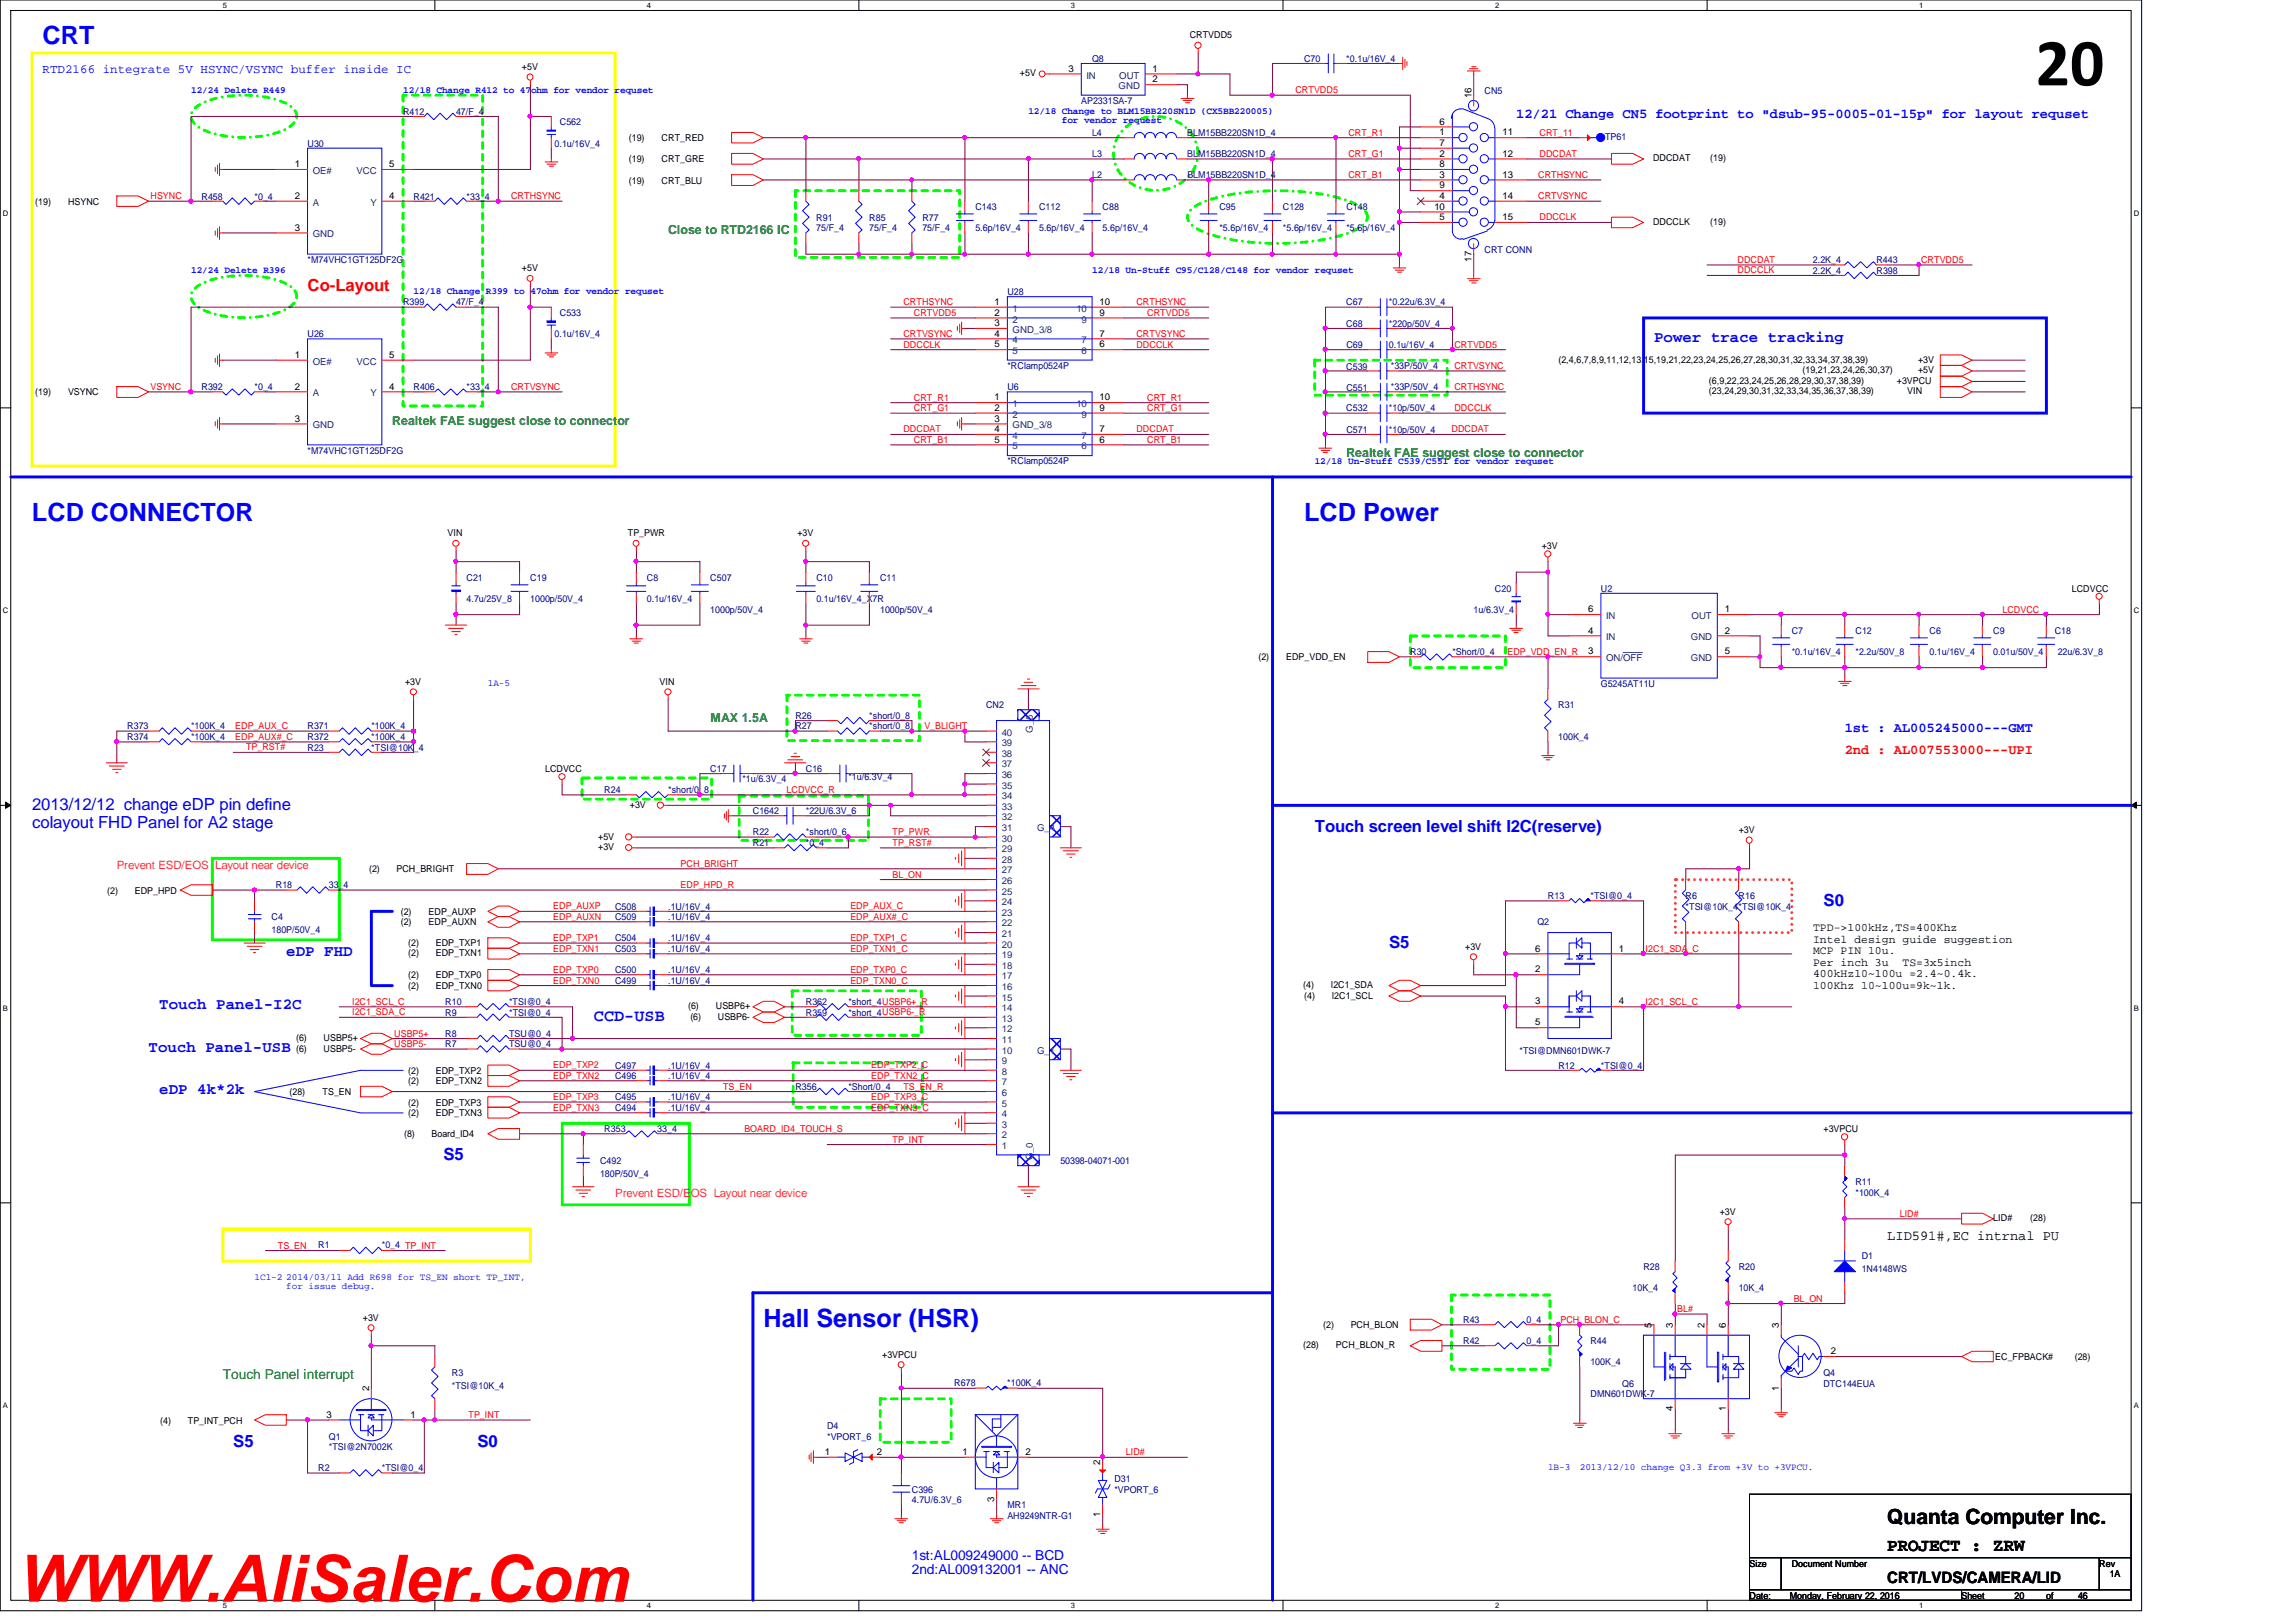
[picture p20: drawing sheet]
<svg xmlns="http://www.w3.org/2000/svg" width="297mm" height="210mm" viewBox="0 0 297 210" stroke-linecap="round" stroke-linejoin="round" font-family="sans-serif">
<defs><g id="words">
<text font-size="8.8" x="263.4" y="11">20</text>
<text font-size="8.5" fill="#f00" x="2.5" y="207.3">WWW.AliSaler.Com</text>
<g font-size="3.3" fill="#00f">
<text x="5.5" y="5.7">CRT</text>
<text x="4.1" y="67.4">LCD CONNECTOR</text>
<text x="168.7" y="67.4">LCD Power</text>
<text x="98.8" y="171.7">Hall Sensor (HSR)</text>
</g>
<text font-size="2.7" x="244.2" y="197.3">Quanta Computer Inc.</text>
<text font-size="2.3" x="244.2" y="200.8">PROJECT : ZRW</text>
<text font-size="2.2" fill="#f00" x="39.8" y="37.7">Co-Layout</text>
<g font-size="2.2" fill="#00f">
<text x="4.1" y="104.9">2013/12/12 change eDP pin define</text>
<text x="4.1" y="107.1">colayout FHD Panel for A2 stage</text>
<text x="170.1" y="107.6">Touch screen level shift I2C(reserve)</text>
<text x="235.9" y="117.2">S0</text>
<text x="179.7" y="122.7">S5</text>
<text x="76.8" y="132.1">CCD-USB</text>
<text x="57.4" y="150.2">S5</text>
<text x="30.2" y="187.2">S5</text>
<text x="61.8" y="187.2">S0</text>
</g>
<g font-size="2" fill="#00f">
<text x="214" y="44.2">Power trace tracking</text>
<text x="37" y="123.7">eDP FHD</text>
<text x="20.6" y="130.6">Touch Panel-I2C</text>
<text x="19.2" y="136.1">Touch Panel-USB</text>
<text x="20.6" y="141.6">eDP 4k*2k</text>
</g>
<text font-size="2" x="244.2" y="204.9">CRT/LVDS/CAMERA/LID</text>
<g font-size="1.8" fill="#00f">
<text x="196.2" y="15.2">12/21 Change CN5 footprint to &quot;dsub-95-0005-01-15p&quot; for layout requset</text>
<text x="238.7" y="94.8">1st : AL005245000---GMT</text>
<text x="118" y="201.8">1st:AL009249000 -- BCD</text>
<text x="118" y="203.7">2nd:AL009132001 -- ANC</text>
</g>
<text font-size="1.8" fill="#f00" x="238.7" y="97.5">2nd : AL007553000---UPI</text>
<text font-size="1.8" x="244.2" y="160.5">LID591#,EC intrnal PU</text>
<text font-size="1.8" fill="#008000" x="28.8" y="178.5">Touch Panel interrupt</text>
<text font-size="1.6" fill="#00f" x="5.5" y="9.5">RTD2166 integrate 5V HSYNC/VSYNC buffer inside IC</text>
<g font-size="1.6" fill="#008000">
<text x="86.4" y="30.3">Close to RTD2166 IC</text>
<text x="50.8" y="55">Realtek FAE suggest close to connector</text>
<text x="174.2" y="59.1">Realtek FAE suggest close to connector</text>
<text x="91.9" y="93.4">MAX 1.5A</text>
</g>
<g font-size="1.5" fill="#ff0080">
<text x="15.1" y="112.4">Prevent ESD/EOS Layout near device</text>
<text x="79.6" y="154.9">Prevent ESD/EOS Layout near device</text>
</g>
<g font-size="1.5">
<text x="234.6" y="120.5">TPD-&gt;100kHz,TS=400Khz</text>
<text x="234.6" y="122">Intel design guide suggestion</text>
<text x="234.6" y="123.5">MCP PIN 10u.</text>
<text x="234.6" y="125">Per inch 3u</text>
<text x="246.1" y="125">TS=3x5inch</text>
<text x="234.6" y="126.4">400kHz10~100u =2.4~0.4k.</text>
<text x="234.6" y="127.9">100Khz 10~100u=9k~1k.</text>
</g>
<g font-size="1.2">
<text x="153.9" y="5">CRTVDD5</text>
<text x="67.5" y="9.1">+5V</text>
<text x="131.9" y="9.8">+5V</text>
<text x="138.2" y="9.3">3</text>
<text x="149.1" y="9.3">1</text>
<text x="149.1" y="10.7">2</text>
<text x="186.2" y="16.1">6</text>
<text x="186.2" y="17.5">1</text>
<text x="190.4" y="12.7" transform="rotate(-90 190.4 12.7)">16</text>
<text x="194.4" y="17.5">11</text>
<text x="38.1" y="21.6">1</text>
<text x="50.4" y="21.6">5</text>
<text x="81.4" y="23.7">(19)</text>
<text x="81.4" y="18.3">(19)</text>
<text x="81.4" y="21">(19)</text>
<text x="85.6" y="23.7">CRT_BLU</text>
<text x="85.6" y="18.3">CRT_RED</text>
<text x="85.6" y="21">CRT_GRE</text>
<text x="186.2" y="21.6">8</text>
<text x="186.2" y="18.9">7</text>
<text x="186.2" y="23">3</text>
<text x="186.2" y="20.3">2</text>
<text x="194.4" y="20.3">12</text>
<text x="194.4" y="23">13</text>
<text x="213.9" y="20.9">DDCDAT</text>
<text x="221.3" y="20.9">(19)</text>
<text x="4.6" y="26.5">(19)</text>
<text x="8.8" y="26.5">HSYNC</text>
<text x="38.1" y="25.7">2</text>
<text x="38.1" y="29.8">3</text>
<text x="50.4" y="25.7">4</text>
<text x="185.6" y="27.1">10</text>
<text x="186.2" y="24.4">9</text>
<text x="186.2" y="28.5">5</text>
<text x="186.2" y="25.7">4</text>
<text x="194.4" y="25.7">14</text>
<text x="194.4" y="28.5">15</text>
<text x="213.9" y="29.1">DDCCLK</text>
<text x="221.3" y="29.1">(19)</text>
<text x="67.5" y="35.1">+5V</text>
<text x="190.4" y="33.9" transform="rotate(-90 190.4 33.9)">17</text>
<text x="128.7" y="40.8">2</text>
<text x="128.7" y="39.5">1</text>
<text x="142.3" y="40.8">9</text>
<text x="142.3" y="39.5">10</text>
<text x="38.1" y="46.3">1</text>
<text x="50.4" y="46.3">5</text>
<text x="128.7" y="45">5</text>
<text x="128.7" y="43.6">4</text>
<text x="128.7" y="42.2">3</text>
<text x="142.3" y="43.6">7</text>
<text x="142.3" y="45">6</text>
<text x="201.6" y="46.9">(2,4,6,7,8,9,11,12,13,15,19,21,22,23,24,25,26,27,28,30,31,32,33,34,37,38,39)</text>
<text x="248.1" y="46.9">+3V</text>
<text x="4.6" y="51.2">(19)</text>
<text x="8.8" y="51.2">VSYNC</text>
<text x="38.1" y="50.4">2</text>
<text x="50.4" y="50.4">4</text>
<text x="128.7" y="53.2">2</text>
<text x="128.7" y="51.8">1</text>
<text x="142.3" y="53.2">9</text>
<text x="142.3" y="51.8">10</text>
<text x="221.1" y="51.1">(23,24,29,30,31,32,33,34,35,36,37,38,39)</text>
<text x="221.1" y="49.7">(6,9,22,23,24,25,26,28,29,30,37,38,39)</text>
<text x="233.2" y="48.3">(19,21,23,24,26,30,37)</text>
<text x="245.4" y="49.7">+3VPCU</text>
<text x="246.7" y="51.1">VIN</text>
<text x="248.1" y="48.3">+5V</text>
<text x="38.1" y="54.6">3</text>
<text x="128.7" y="57.3">5</text>
<text x="128.7" y="55.9">4</text>
<text x="128.7" y="54.6">3</text>
<text x="142.3" y="55.9">7</text>
<text x="142.3" y="57.3">6</text>
<text x="57.9" y="69.4">VIN</text>
<text x="81.2" y="69.4">TP_PWR</text>
<text x="103.2" y="69.4">+3V</text>
<text x="199.5" y="71.1">+3V</text>
<text x="268" y="76.6">LCDVCC</text>
<text x="205.5" y="79.2">6</text>
<text x="205.5" y="82">4</text>
<text x="223.1" y="79.2">1</text>
<text x="223.1" y="82">2</text>
<text x="52.4" y="88.6">+3V</text>
<text x="85.3" y="88.6">VIN</text>
<text x="162.8" y="85.5">(2)</text>
<text x="166.4" y="85.5">EDP_VDD_EN</text>
<text x="205.5" y="84.7">3</text>
<text x="223.1" y="84.7">5</text>
<text x="70.5" y="99.9">LCDVCC</text>
<text x="81.5" y="104.6">+3V</text>
<text x="224.9" y="107.8">+3V</text>
<text x="47.7" y="112.9">(2)</text>
<text x="51.3" y="112.9">PCH_BRIGHT</text>
<text x="77.4" y="108.7">+5V</text>
<text x="77.4" y="110">+3V</text>
<text x="13.9" y="115.6">(2)</text>
<text x="17.4" y="115.6">EDP_HPD</text>
<text x="51.9" y="119.8">(2)</text>
<text x="51.9" y="118.4">(2)</text>
<text x="55.5" y="119.8">EDP_AUXN</text>
<text x="55.5" y="118.4">EDP_AUXP</text>
<text x="52.8" y="123.7">(2)</text>
<text x="52.8" y="122.4">(2)</text>
<text x="56.4" y="123.7">EDP_TXN1</text>
<text x="56.4" y="122.4">EDP_TXP1</text>
<text x="189.6" y="122.9">+3V</text>
<text x="198.6" y="125.8">2</text>
<text x="198.6" y="123.1">6</text>
<text x="209.4" y="123.1">1</text>
<text x="52.8" y="128">(2)</text>
<text x="52.8" y="126.6">(2)</text>
<text x="56.4" y="128">EDP_TXN0</text>
<text x="56.4" y="126.6">EDP_TXP0</text>
<text x="89" y="130.6">(6)</text>
<text x="89.3" y="132">(6)</text>
<text x="92.6" y="130.6">USBP6+</text>
<text x="92.9" y="132">USBP6-</text>
<text x="168.6" y="127.8">(4)</text>
<text x="168.7" y="129.2">(4)</text>
<text x="172.2" y="127.8">I2C1_SDA</text>
<text x="172.3" y="129.2">I2C1_SCL</text>
<text x="198.6" y="130">3</text>
<text x="209.4" y="130">4</text>
<text x="38.3" y="134.7">(6)</text>
<text x="38.3" y="136.1">(6)</text>
<text x="41.9" y="134.7">USBP5+</text>
<text x="41.9" y="136.1">USBP5-</text>
<text x="198.6" y="132.7">5</text>
<text x="37.5" y="141.7">(28)</text>
<text x="41.7" y="141.7">TS_EN</text>
<text x="52.8" y="143.1">(2)</text>
<text x="52.8" y="140.3">(2)</text>
<text x="52.8" y="139">(2)</text>
<text x="56.4" y="143.1">EDP_TXP3</text>
<text x="56.4" y="140.3">EDP_TXN2</text>
<text x="56.4" y="139">EDP_TXP2</text>
<text x="52.3" y="147.2">(8)</text>
<text x="52.8" y="144.4">(2)</text>
<text x="55.8" y="147.2">Board_ID4</text>
<text x="56.4" y="144.4">EDP_TXN3</text>
<text x="235.9" y="146.5">+3VPCU</text>
<text x="222.5" y="157.2">+3V</text>
<text x="257.9" y="158">LID#</text>
<text x="262.7" y="158">(28)</text>
<text x="46.9" y="170.9">+3V</text>
<text x="171.2" y="171.9">(2)</text>
<text x="174.7" y="171.9">PCH_BLON</text>
<text x="213.7" y="171.8" transform="rotate(-90 213.7 171.8)">5</text>
<text x="216.4" y="171.8" transform="rotate(-90 216.4 171.8)">3</text>
<text x="220.5" y="171.8" transform="rotate(-90 220.5 171.8)">2</text>
<text x="223.3" y="171.8" transform="rotate(-90 223.3 171.8)">6</text>
<text x="230.1" y="171.8" transform="rotate(-90 230.1 171.8)">3</text>
<text x="114.1" y="175.7">+3VPCU</text>
<text x="168.6" y="174.5">(28)</text>
<text x="172.8" y="174.5">PCH_BLON_R</text>
<text x="230.1" y="179.9" transform="rotate(-90 230.1 179.9)">1</text>
<text x="236.9" y="175.2">2</text>
<text x="258.1" y="176">EC_FPBACK#</text>
<text x="268.4" y="176">(28)</text>
<text x="20.7" y="184.2">(4)</text>
<text x="24.3" y="184.2">TP_INT_PCH</text>
<text x="42.2" y="183.5">3</text>
<text x="47.7" y="180" transform="rotate(-90 47.7 180)">2</text>
<text x="53.1" y="183.5">1</text>
<text x="216.4" y="182.7" transform="rotate(-90 216.4 182.7)">4</text>
<text x="223.3" y="182.7" transform="rotate(-90 223.3 182.7)">1</text>
<text x="106.7" y="188.3">1</text>
<text x="113.4" y="188.3">2</text>
<text x="124.5" y="188.3">1</text>
<text x="132.7" y="188.3">2</text>
<text x="142.3" y="189.6" transform="rotate(-90 142.3 189.6)">2</text>
<text x="128.6" y="194.3" transform="rotate(-90 128.6 194.3)">3</text>
<text x="142.3" y="196.4" transform="rotate(-90 142.3 196.4)">1</text>
<text x="226.3" y="202.7">Size</text>
<text x="231.8" y="202.7">Document Number</text>
<text x="271.6" y="202.7">Rev</text>
<text x="226.3" y="206.9">Date:</text>
<text x="231.5" y="206.9">Monday, February 22, 2016</text>
<text x="253.8" y="206.9">Sheet</text>
<text x="260.6" y="206.9">20</text>
<text x="264.7" y="206.9">of</text>
<text x="268.8" y="206.9">46</text>
<text x="272.9" y="204.1">1A</text>
</g>
<g font-size="1.2" fill="#00f">
<text x="24.7" y="12">12/24 Delete R449</text>
<text x="52.2" y="12">12/18 Change R412 to 47ohm for vendor requset</text>
<text x="133" y="14.7">12/18 Change to BLM15BB220SN1D (CX5BB220005)</text>
<text x="137.4" y="16">for vendor request</text>
<text x="24.7" y="35.3">12/24 Delete R396</text>
<text x="141.3" y="35.3">12/18 Un-Stuff C95/C128/C148 for vendor requset</text>
<text x="53.5" y="38">12/18 Change R399 to 47ohm for vendor requset</text>
<text x="170.1" y="60">12/18 Un-Stuff C539/C551 for vendor requset</text>
<text x="63.1" y="88.8">1A-5</text>
<text x="32.9" y="165.6">1C1-2 2014/03/11 Add R698 for TS_EN short TP_INT,</text>
<text x="37" y="166.8">for issue debug.</text>
<text x="200.3" y="190.3">1B-3</text>
<text x="204.4" y="190.3">2013/12/10 change Q3.3 from +3V to +3VPCU.</text>
</g>
<g font-size="1.2" fill="#004080">
<text x="140.6" y="10.2">IN</text>
<text x="144.7" y="11.6">GND</text>
<text x="144.8" y="10.2">OUT</text>
<text x="40.5" y="22.5">OE#</text>
<text x="46.1" y="22.5">VCC</text>
<text x="40.5" y="26.6">A</text>
<text x="47.9" y="26.6">Y</text>
<text x="40.5" y="30.7">GND</text>
<text x="131" y="41.7">2</text>
<text x="131" y="40.3">1</text>
<text x="139.3" y="40.3">10</text>
<text x="139.9" y="41.7">9</text>
<text x="40.5" y="47.2">OE#</text>
<text x="46.1" y="47.2">VCC</text>
<text x="131" y="45.8">5</text>
<text x="131" y="44.4">4</text>
<text x="131" y="43.1">GND_3/8</text>
<text x="139.9" y="44.4">7</text>
<text x="139.9" y="45.8">6</text>
<text x="40.5" y="51.3">A</text>
<text x="47.9" y="51.3">Y</text>
<text x="131" y="52.7">1</text>
<text x="139.3" y="52.7">10</text>
<text x="40.5" y="55.5">GND</text>
<text x="131" y="58.2">5</text>
<text x="131" y="56.8">4</text>
<text x="131" y="55.4">GND_3/8</text>
<text x="131" y="54.1">2</text>
<text x="139.9" y="54.1">9</text>
<text x="139.9" y="56.8">7</text>
<text x="139.9" y="58.2">6</text>
<text x="207.8" y="80.1">IN</text>
<text x="207.8" y="82.9">IN</text>
<text x="218.7" y="82.9">GND</text>
<text x="218.8" y="80.1">OUT</text>
<text x="207.8" y="85.6">ON/OFF</text>
<text x="218.7" y="85.6">GND</text>
<text x="129.6" y="95.2">40</text>
<text x="133.6" y="94.9" transform="rotate(-90 133.6 94.9)">G_5</text>
<text x="129.6" y="96.6">39</text>
<text x="129.6" y="97.9">38</text>
<text x="129.6" y="99.3">37</text>
<text x="129.6" y="100.7">36</text>
<text x="129.6" y="102">35</text>
<text x="129.6" y="103.4">34</text>
<text x="129.6" y="104.8">33</text>
<text x="129.6" y="106.2">32</text>
<text x="129.6" y="107.6">31</text>
<text x="134.2" y="107.6">G_4</text>
<text x="129.6" y="108.9">30</text>
<text x="129.6" y="111.7">28</text>
<text x="129.6" y="110.3">29</text>
<text x="129.6" y="113">27</text>
<text x="129.6" y="114.4">26</text>
<text x="129.6" y="117.2">24</text>
<text x="129.6" y="119.9">22</text>
<text x="129.6" y="115.8">25</text>
<text x="129.6" y="118.5">23</text>
<text x="129.6" y="122.6">20</text>
<text x="129.6" y="125.4">18</text>
<text x="129.6" y="121.3">21</text>
<text x="129.6" y="124">19</text>
<text x="129.6" y="128.1">16</text>
<text x="129.6" y="130.9">14</text>
<text x="129.6" y="126.7">17</text>
<text x="129.6" y="129.5">15</text>
<text x="129.6" y="133.6">12</text>
<text x="129.6" y="136.3">10</text>
<text x="129.6" y="132.2">13</text>
<text x="129.6" y="135">11</text>
<text x="129.6" y="137.7">9</text>
<text x="134.2" y="136.3">G_1</text>
<text x="129.6" y="139.1">8</text>
<text x="129.6" y="141.8">6</text>
<text x="129.6" y="140.4">7</text>
<text x="129.6" y="143.2">5</text>
<text x="129.6" y="144.6">4</text>
<text x="129.6" y="147.3">2</text>
<text x="129.6" y="145.9">3</text>
<text x="129.6" y="148.7">1</text>
<text x="133.6" y="150.2" transform="rotate(-90 133.6 150.2)">G_0</text>
</g>
<g font-size="1.2" fill="#000080">
<text x="141.3" y="8">Q8</text>
<text x="168.7" y="8">C70</text>
<text x="174.2" y="8">*0.1u/16V_4</text>
<text x="52.1" y="14.9">R412</text>
<text x="59" y="14.9">47/F_4</text>
<text x="72.4" y="16.2">C562</text>
<text x="139.9" y="13.5">AP2331SA-7</text>
<text x="141.3" y="17.6">L4</text>
<text x="153.6" y="17.6">BLM15BB220SN1D_4</text>
<text x="192" y="12.1">CN5</text>
<text x="39.8" y="19">U30</text>
<text x="71.7" y="19">0.1u/16V_4</text>
<text x="141.3" y="20.3">L3</text>
<text x="141.3" y="23.1">L2</text>
<text x="153.6" y="20.3">BLM15BB220SN1D_4</text>
<text x="153.6" y="23.1">BLM15BB220SN1D_4</text>
<text x="207.7" y="18.1">TP61</text>
<text x="26.1" y="25.8">R458</text>
<text x="32.9" y="25.8">*0_4</text>
<text x="53.5" y="25.8">R421</text>
<text x="60.4" y="25.8">*33_4</text>
<text x="105.6" y="28.6">R91</text>
<text x="105.6" y="29.9">75/F_4</text>
<text x="112.5" y="28.6">R85</text>
<text x="112.5" y="29.9">75/F_4</text>
<text x="119.3" y="28.6">R77</text>
<text x="119.3" y="29.9">75/F_4</text>
<text x="126.2" y="27.2">C143</text>
<text x="126.2" y="29.9">5.6p/16V_4</text>
<text x="134.4" y="27.2">C112</text>
<text x="134.4" y="29.9">5.6p/16V_4</text>
<text x="142.6" y="27.2">C88</text>
<text x="142.6" y="29.9">5.6p/16V_4</text>
<text x="157.8" y="27.2">C95</text>
<text x="157.8" y="29.9">*5.6p/16V_4</text>
<text x="166" y="27.2">C128</text>
<text x="166" y="29.9">*5.6p/16V_4</text>
<text x="174.2" y="27.2">C148</text>
<text x="174.2" y="29.9">*5.6p/16V_4</text>
<text x="39.8" y="34">*M74VHC1GT125DF2G</text>
<text x="192" y="32.7">CRT CONN</text>
<text x="234.5" y="34">2.2K_4</text>
<text x="234.5" y="35.4">2.2K_4</text>
<text x="242.7" y="34">R443</text>
<text x="242.8" y="35.4">R398</text>
<text x="52.1" y="39.5">R399</text>
<text x="59" y="39.5">47/F_4</text>
<text x="72.4" y="40.9">C533</text>
<text x="130.3" y="38.1">U28</text>
<text x="174.2" y="39.5">C67</text>
<text x="179.7" y="39.5">*0.22u/6.3V_4</text>
<text x="39.8" y="43.6">U26</text>
<text x="71.7" y="43.6">0.1u/16V_4</text>
<text x="130.3" y="47.7">*RClamp0524P</text>
<text x="174.2" y="47.9">C539</text>
<text x="174.2" y="42.3">C68</text>
<text x="174.2" y="45">C69</text>
<text x="179.7" y="42.3">*220p/50V_4</text>
<text x="179.7" y="45">0.1u/16V_4</text>
<text x="179.9" y="47.7">*33P/50V_4</text>
<text x="26.1" y="50.5">R392</text>
<text x="32.9" y="50.5">*0_4</text>
<text x="53.5" y="50.5">R406</text>
<text x="60.4" y="50.5">*33_4</text>
<text x="130.3" y="50.5">U6</text>
<text x="174.2" y="53.2">C532</text>
<text x="174.2" y="50.6">C551</text>
<text x="179.7" y="53.2">*10p/50V_4</text>
<text x="179.9" y="50.5">*33P/50V_4</text>
<text x="39.8" y="58.7">*M74VHC1GT125DF2G</text>
<text x="174.2" y="56">C571</text>
<text x="179.7" y="56">*10p/50V_4</text>
<text x="130.3" y="60.1">*RClamp0524P</text>
<text x="60.4" y="77.9">4.7u/25V_8</text>
<text x="60.4" y="75.2">C21</text>
<text x="68.6" y="75.2">C19</text>
<text x="68.6" y="77.9">1000p/50V_4</text>
<text x="83.7" y="75.2">C8</text>
<text x="83.7" y="77.9">0.1u/16V_4</text>
<text x="91.9" y="75.2">C507</text>
<text x="105.6" y="75.2">C10</text>
<text x="105.6" y="77.9">0.1u/16V_4_X7R</text>
<text x="113.9" y="75.2">C11</text>
<text x="193.4" y="76.6">C20</text>
<text x="207.1" y="76.6">U2</text>
<text x="91.9" y="79.3">1000p/50V_4</text>
<text x="113.9" y="79.3">1000p/50V_4</text>
<text x="190.7" y="79.3">1u/6.3V_4</text>
<text x="231.8" y="82">C7</text>
<text x="240" y="82">C12</text>
<text x="249.6" y="82">C6</text>
<text x="257.9" y="82">C9</text>
<text x="265.8" y="82">C18</text>
<text x="182.4" y="84.8">R30</text>
<text x="187.9" y="84.8">*Short/0_4</text>
<text x="207.1" y="88.9">G5245AT11U</text>
<text x="231.8" y="84.8">*0.1u/16V_4</text>
<text x="240" y="84.8">*2.2u/50V_8</text>
<text x="249.6" y="84.8">0.1u/16V_4</text>
<text x="257.9" y="84.8">0.01u/50V_4</text>
<text x="266.2" y="84.8">22u/6.3V_8</text>
<text x="16.5" y="94.4">R373</text>
<text x="16.5" y="95.7">R374</text>
<text x="24.7" y="94.4">*100K_4</text>
<text x="24.7" y="95.7">*100K_4</text>
<text x="39.8" y="95.7">R372</text>
<text x="39.8" y="94.4">R371</text>
<text x="48" y="95.7">*100K_4</text>
<text x="48" y="94.4">*100K_4</text>
<text x="102.9" y="93">R26</text>
<text x="102.9" y="94.4">R27</text>
<text x="112.5" y="93">*short/0_8</text>
<text x="112.5" y="94.4">*short/0_8</text>
<text x="127.6" y="91.6">CN2</text>
<text x="201.6" y="91.6">R31</text>
<text x="201.6" y="95.7">100K_4</text>
<text x="39.8" y="97.1">R23</text>
<text x="48" y="97.1">*TSI@10K_4</text>
<text x="91.9" y="99.9">C17</text>
<text x="96" y="101.2">*1u/6.3V_4</text>
<text x="104.3" y="99.9">C16</text>
<text x="109.8" y="101">*1u/6.3V_4</text>
<text x="78.2" y="102.6">R24</text>
<text x="86.4" y="102.6">*short/0_8</text>
<text x="97.4" y="105.4">C1642</text>
<text x="104.3" y="105.4">*22U/6.3V_6</text>
<text x="97.4" y="108.1">R22</text>
<text x="97.4" y="109.5">R21</text>
<text x="104.3" y="108.1">*short/0_6</text>
<text x="104.3" y="109.5">*0_4</text>
<text x="35.1" y="119.1">C4</text>
<text x="35.7" y="115">R18</text>
<text x="42.5" y="115">33_4</text>
<text x="79.6" y="117.7">C508</text>
<text x="79.6" y="119.1">C509</text>
<text x="86.4" y="117.7">.1U/16V_4</text>
<text x="86.4" y="119.1">.1U/16V_4</text>
<text x="198.9" y="119.7">Q2</text>
<text x="200.3" y="116.3">R13</text>
<text x="205.8" y="116.3">*TSI@0_4</text>
<text x="218.1" y="116.3">R6</text>
<text x="218.1" y="117.7">*TSI@10K_4*TSI@10K_4</text>
<text x="224.9" y="116.3">R16</text>
<text x="35.1" y="120.7">180P/50V_4</text>
<text x="79.6" y="125.9">C500</text>
<text x="79.6" y="123.2">C503</text>
<text x="79.6" y="121.8">C504</text>
<text x="86.4" y="125.9">.1U/16V_4</text>
<text x="86.4" y="123.2">.1U/16V_4</text>
<text x="86.4" y="121.8">.1U/16V_4</text>
<text x="57.6" y="130">R10</text>
<text x="57.6" y="131.4">R9</text>
<text x="65.9" y="130">*TSI@0_4</text>
<text x="65.9" y="131.4">*TSI@0_4</text>
<text x="79.6" y="127.3">C499</text>
<text x="86.4" y="127.3">.1U/16V_4</text>
<text x="104.3" y="131.4">R359</text>
<text x="104.3" y="130">R362</text>
<text x="109.8" y="131.4">*short_4USBP6-_R</text>
<text x="109.8" y="130">*short_4USBP6+_R</text>
<text x="57.6" y="135.5">R7</text>
<text x="57.6" y="134.1">R8</text>
<text x="65.9" y="135.5">TSU@0_4</text>
<text x="65.9" y="134.1">TSU@0_4</text>
<text x="196.6" y="136.3">*TSI@DMN601DWK-7</text>
<text x="79.6" y="139.6">C496</text>
<text x="79.6" y="138.3">C497</text>
<text x="79.6" y="142.4">C495</text>
<text x="79.6" y="143.8">C494</text>
<text x="86.4" y="139.6">.1U/16V_4</text>
<text x="86.4" y="138.3">.1U/16V_4</text>
<text x="86.4" y="142.4">.1U/16V_4</text>
<text x="86.4" y="143.8">.1U/16V_4</text>
<text x="102.9" y="141">R356</text>
<text x="109.8" y="141">*Short/0_4</text>
<text x="201.6" y="138.3">R12</text>
<text x="207.1" y="138.3">*TSI@0_4</text>
<text x="78.2" y="146.5">R353</text>
<text x="85" y="146.5">33_4</text>
<text x="77.6" y="150.6">C492</text>
<text x="77.6" y="152.3">180P/50V_4</text>
<text x="137.2" y="150.6">50398-04071-001</text>
<text x="240" y="153.4">R11</text>
<text x="240" y="154.7">*100K_4</text>
<text x="41.2" y="161.6">R1</text>
<text x="49.4" y="161.6">*0_4 TP_INT</text>
<text x="211.2" y="167.1">10K_4</text>
<text x="212.6" y="164.3">R28</text>
<text x="224.9" y="164.3">R20</text>
<text x="224.9" y="167.1">10K_4</text>
<text x="240.9" y="163">D1</text>
<text x="240.9" y="164.6">1N4148WS</text>
<text x="189.3" y="171.2">R43</text>
<text x="189.3" y="173.9">R42</text>
<text x="197.5" y="171.2">0_4</text>
<text x="197.5" y="173.9">0_4</text>
<text x="205.8" y="173.9">R44</text>
<text x="58.5" y="178">R3</text>
<text x="58.5" y="179.7">*TSI@10K_4</text>
<text x="123.5" y="179.4">R678</text>
<text x="130.3" y="179.4">*100K_4</text>
<text x="205.8" y="176.7">100K_4</text>
<text x="209.9" y="179.4">Q6</text>
<text x="235.9" y="178">Q4</text>
<text x="235.9" y="179.4">DTC144EUA</text>
<text x="107" y="184.9">D4</text>
<text x="205.8" y="180.8">DMN601DWK-7</text>
<text x="41.2" y="190.4">R2</text>
<text x="42.5" y="186.3">Q1</text>
<text x="42.5" y="187.6">*TSI@2N7002K</text>
<text x="49.4" y="190.4">*TSI@0_4</text>
<text x="107" y="186.3">*VPORT_6</text>
<text x="144.2" y="191.8">D31</text>
<text x="118" y="193.1">C396</text>
<text x="118" y="194.5">4.7U/6.3V_6</text>
<text x="130.3" y="195.2">MR1</text>
<text x="130.3" y="196.6">AH9249NTR-G1</text>
<text x="144.2" y="193.1">*VPORT_6</text>
</g>
<g font-size="1.2" fill="#f00">
<text x="167.6" y="12.1">CRTVDD5</text>
<text x="174.4" y="17.6">CRT_R1</text>
<text x="199.2" y="17.6">CRT_11</text>
<text x="174.4" y="23">CRT_B1</text>
<text x="174.4" y="20.3">CRT_G1</text>
<text x="199" y="23">CRTHSYNC</text>
<text x="199.2" y="20.3">DDCDAT</text>
<text x="19.5" y="25.8">HSYNC</text>
<text x="66.1" y="25.8">CRTHSYNC</text>
<text x="199" y="25.8">CRTVSYNC</text>
<text x="199.2" y="28.5">DDCCLK</text>
<text x="224.8" y="35.4">DDCCLK</text>
<text x="224.8" y="34">DDCDAT</text>
<text x="248.5" y="34">CRTVDD5</text>
<text x="116.9" y="39.5">CRTHSYNC</text>
<text x="118.2" y="40.9">CRTVDD5</text>
<text x="147" y="39.5">CRTHSYNC</text>
<text x="148.4" y="40.9">CRTVDD5</text>
<text x="116.9" y="43.6">CRTVSYNC</text>
<text x="116.9" y="45">DDCCLK</text>
<text x="147" y="45">DDCCLK</text>
<text x="147" y="43.6">CRTVSYNC</text>
<text x="188.2" y="45">CRTVDD5</text>
<text x="188.2" y="47.8">CRTVSYNC</text>
<text x="19.5" y="50.5">VSYNC</text>
<text x="66.1" y="50.5">CRTVSYNC</text>
<text x="118.2" y="51.9">CRT_R1</text>
<text x="118.2" y="53.2">CRT_G1</text>
<text x="148.4" y="53.2">CRT_G1</text>
<text x="148.4" y="51.9">CRT_R1</text>
<text x="188.2" y="50.5">CRTHSYNC</text>
<text x="188.2" y="53.2">DDCCLK</text>
<text x="116.9" y="56">DDCDAT</text>
<text x="118.2" y="57.3">CRT_B1</text>
<text x="147" y="56">DDCDAT</text>
<text x="148.4" y="57.3">CRT_B1</text>
<text x="187.8" y="56">DDCDAT</text>
<text x="259.1" y="79.3">LCDVCC</text>
<text x="195" y="84.8">EDP_VDD_EN_R</text>
<text x="30.4" y="95.8">EDP_AUX#_C</text>
<text x="30.4" y="94.4">EDP_AUX_C</text>
<text x="119.6" y="94.4">V_BLIGHT</text>
<text x="31.8" y="97.1">TP_RST#</text>
<text x="101.8" y="102.6">LCDVCC_R</text>
<text x="88" y="112.2">PCH_BRIGHT</text>
<text x="115.5" y="109.5">TP_RST#</text>
<text x="115.5" y="108.1">TP_PWR</text>
<text x="115.5" y="113.6">BL_ON</text>
<text x="71.6" y="117.7">EDP_AUXP</text>
<text x="71.6" y="119">EDP_AUXN</text>
<text x="88" y="114.9">EDP_HPD_R</text>
<text x="110" y="117.7">EDP_AUX_C</text>
<text x="110" y="119">EDP_AUX#_C</text>
<text x="71.6" y="125.9">EDP_TXP0</text>
<text x="71.6" y="123.2">EDP_TXN1</text>
<text x="71.6" y="121.8">EDP_TXP1</text>
<text x="110" y="125.9">EDP_TXP0_C</text>
<text x="110" y="123.2">EDP_TXN1_C</text>
<text x="110" y="121.8">EDP_TXP1_C</text>
<text x="212.9" y="123.2">I2C1_SDA_C</text>
<text x="45.5" y="130">I2C1_SCL_C</text>
<text x="45.5" y="131.4">I2C1_SDA_C</text>
<text x="71.6" y="127.3">EDP_TXN0</text>
<text x="110" y="127.3">EDP_TXN0_C</text>
<text x="212.9" y="130">I2C1_SCL_C</text>
<text x="51" y="134.1">USBP5+</text>
<text x="51" y="135.5">USBP5-</text>
<text x="71.6" y="142.4">EDP_TXP3</text>
<text x="71.6" y="143.8">EDP_TXN3</text>
<text x="71.6" y="138.3">EDP_TXP2</text>
<text x="71.6" y="139.6">EDP_TXN2</text>
<text x="93.5" y="141">TS_EN</text>
<text x="112.7" y="142.4">EDP_TXP3_C</text>
<text x="112.7" y="143.8">EDP_TXN3_C</text>
<text x="112.7" y="138.3">EDP_TXP2_C</text>
<text x="112.7" y="139.6">EDP_TXN2_C</text>
<text x="116.9" y="141">TS_EN_R</text>
<text x="96.3" y="146.5">BOARD_ID4_TOUCH_S</text>
<text x="115.5" y="147.9">TP_INT</text>
<text x="35.9" y="161.6">TS_EN</text>
<text x="245.8" y="157.5">LID#</text>
<text x="201.9" y="171.2">PCH_BLON_C</text>
<text x="217" y="169.8">BL#</text>
<text x="232.1" y="168.4">BL_ON</text>
<text x="60.6" y="183.5">TP_INT</text>
<text x="145.7" y="188.3">LID#</text>
</g>
<g font-size="1">
<text x="28.8" y="1">5</text>
<text x="83.7" y="1">4</text>
<text x="138.6" y="1">3</text>
<text x="193.4" y="1">2</text>
<text x="248.3" y="1">1</text>
<text x=".4" y="27.9">D</text>
<text x="276.1" y="27.9">D</text>
<text x=".4" y="79.4">C</text>
<text x="276.1" y="79.4">C</text>
<text x=".4" y="130.8">B</text>
<text x="276.1" y="130.8">B</text>
<text x=".4" y="182.2">A</text>
<text x="276.1" y="182.2">A</text>
<text x="28.8" y="208.1">5</text>
<text x="83.7" y="208.1">4</text>
<text x="138.6" y="208.1">3</text>
<text x="193.4" y="208.1">2</text>
<text x="248.3" y="208.1">1</text>
</g>
</g></defs>
<path d="M0 0h277.1v208.4h-277.1zM1.4 1.4h274.3v205.7h-274.3z" fill="none" stroke="#000" stroke-width=".13"/>
<g fill="#fff">
<path d="M28.8 .1h.6v1.1h-.6z"/>
<path d="M28.8 207.2h.6v1.1h-.6z"/>
</g>
<path d="M56.3 0v1.4M56.3 207.1v1.3" fill="none" stroke="#000" stroke-width=".13"/>
<g fill="#fff">
<path d="M83.7 .1h.5v1.1h-.5z"/>
<path d="M83.7 207.2h.5v1.1h-.5z"/>
</g>
<path d="M111.1 0v1.4M111.1 207.1v1.3" fill="none" stroke="#000" stroke-width=".13"/>
<g fill="#fff">
<path d="M138.6 .1h.5v1.1h-.5z"/>
<path d="M138.6 207.2h.5v1.1h-.5z"/>
</g>
<path d="M166 0v1.4M166 207.1v1.3" fill="none" stroke="#000" stroke-width=".13"/>
<g fill="#fff">
<path d="M193.4 .1h.6v1.1h-.6z"/>
<path d="M193.4 207.2h.6v1.1h-.6z"/>
</g>
<path d="M220.8 0v1.4M220.8 207.1v1.3" fill="none" stroke="#000" stroke-width=".13"/>
<g fill="#fff">
<path d="M248.3 .1h.5v1.1h-.5z"/>
<path d="M248.3 207.2h.5v1.1h-.5z"/>
<path d="M.4 27.1h.7v1.1h-.7z"/>
<path d="M276.1 27.1h.7v1.1h-.7z"/>
<path d="M.4 78.5h.7v1.1h-.7z"/>
<path d="M276.1 78.5h.7v1.1h-.7z"/>
</g>
<path d="M0 52.8h1.4M275.7 52.8h1.4" fill="none" stroke="#000" stroke-width=".13"/>
<g fill="#fff">
<path d="M.4 129.9h.6v1.1h-.6z"/>
<path d="M276.1 129.9h.6v1.1h-.6z"/>
</g>
<path d="M0 104.2h1.4M.7 103.8l.7 .4-.7 .4zM275.7 104.2h1.4M275.7 104.2l.7-.4v.8z" fill="none" stroke="#000" stroke-width=".13"/>
<path d="M.7 103.8l.7 .4-.7 .4zM275.7 104.2l.7-.4v.8z" fill="#000"/>
<g fill="#fff">
<path d="M.4 181.4h.6v1.1h-.6z"/>
<path d="M276.1 181.4h.6v1.1h-.6z"/>
</g>
<path d="M0 155.7h1.4M275.7 155.7h1.4" fill="none" stroke="#000" stroke-width=".13"/>
<path d="M212.6 41.1h52.1v12.4h-52.1zM1.4 61.7h274.3M164.6 61.7v145.4M50.8 117.9h-2.8v9.6h2.8M164.6 104.2h111.1M164.6 144h111.1M164.6 167.3h-67.2v39.8" fill="none" stroke="#00f" stroke-width=".38"/>
<path d="M216.7 113.8h15.1v6.9h-15.1z" fill="none" stroke="#ff8000" stroke-width=".38" stroke-dasharray="0 .8"/>
<path d="M4.1 6.9h75.5v53.4h-75.5zM28.8 159.1h39.8v4.1h-39.8z" fill="none" stroke="#ff0" stroke-width=".38"/>
<path d="M27.5 111.1h16.4v10.5h-16.4zM72.7 145.4h16.5v10.5h-16.5z" fill="none" stroke="#0f0" stroke-width=".38"/>
<path d="M52.2 12.3h10.2v40.2h-10.2zM102.9 24.7h21.3v8.6h-21.3zM170.1 46.6h17.1v4.5h-17.1zM101.8 90h17.2v5.8h-17.2zM182.5 82.3h12.3v4.1h-12.3zM75.3 100.7h16.8v2.7h-16.8zM95.6 103h16.7v5.8h-16.7zM102.5 128.2h16.7v5.8h-16.7zM102.6 137.5h16.7v5.8h-16.7zM187.8 167.6h12.7v9.6h-12.7zM113.9 181h9.2v5.6h-9.2z" fill="none" stroke="#0f0" stroke-width=".38" stroke-dasharray=".8 .8"/>
<path d="M52.2 138.5h-5.6l-13.7 2.8 13.7 2.7h5.6" fill="none" stroke="#00f" stroke-width=".13"/>
<path d="M25.1 14.1a8.4 8.4 0 0 1 5.2-1.7 13 13 0 0 1 7.2 1.2 1.49 1.49 0 0 1 .9 1.4 1.49 1.49 0 0 1-.9 1.4 11.9 11.9 0 0 1-7.2 1.3 8.3 8.3 0 0 1-5.2-1.7 1.29 1.29 0 0 1 0-1.9zM145.3 16.8a6 6 0 0 1 8.9 .6 4.5 4.5 0 0 1-1.9 6.6 5.8 5.8 0 0 1-7.9-2.5 4.4 4.4 0 0 1 .9-4.7zM25.1 37.4a8.4 8.4 0 0 1 5.2-1.7 13 13 0 0 1 7.2 1.3 1.49 1.49 0 0 1 .9 1.4 1.49 1.49 0 0 1-.9 1.3 11.9 11.9 0 0 1-7.2 1.4 8.3 8.3 0 0 1-5.2-1.8 1.29 1.29 0 0 1 0-1.9zM154 27.2a10.5 10.5 0 0 1 5.4-2.1 35.1 35.1 0 0 1 14.1 .6 7 7 0 0 1 3 1.5 1.18 1.18 0 0 1 0 1.8 10.6 10.6 0 0 1-5.4 2 34.4 34.4 0 0 1-14.1-.5 7 7 0 0 1-3-1.5 1.18 1.18 0 0 1 0-1.8z" fill="none" stroke="#0f0" stroke-width=".38" stroke-dasharray=".8 .8 0 .8"/>
<path d="M153.6 11v1.3M176.9 39.8h-5.4v2.7h5.4M238.7 157.7h15.1" fill="none" stroke="#800040" stroke-width=".13"/>
<circle cx="171.4" cy="42.5" r=".25" fill="#f0f"/>
<circle cx="171.4" cy="42.5" r=".25" fill="none" stroke="#f0f" stroke-width=".13"/>
<path d="M181.1 27.4v1.4M171.5 42.5v2.8" fill="none" stroke="#800040" stroke-width=".13"/>
<circle cx="181.1" cy="28.8" r=".25" fill="#f0f"/>
<circle cx="181.1" cy="28.8" r=".25" fill="none" stroke="#f0f" stroke-width=".13"/>
<path d="M187.9 39.8v2.7M124.8 42.5h1.4M124.8 54.9h1.4" fill="none" stroke="#800040" stroke-width=".13"/>
<circle cx="187.9" cy="42.5" r=".25" fill="#f0f"/>
<circle cx="187.9" cy="42.5" r=".25" fill="none" stroke="#f0f" stroke-width=".13"/>
<path d="M187.9 45.3h6.9" fill="none" stroke="#800040" stroke-width=".13"/>
<circle cx="187.9" cy="45.2" r=".26" fill="#f0f"/>
<circle cx="187.9" cy="45.2" r=".26" fill="none" stroke="#f0f" stroke-width=".13"/>
<path d="M216.7 149.5h22" fill="none" stroke="#800040" stroke-width=".13"/>
<circle cx="238.7" cy="149.5" r=".26" fill="#f0f"/>
<circle cx="238.7" cy="149.5" r=".26" fill="none" stroke="#f0f" stroke-width=".13"/>
<path d="M181.1 39.8h6.8M115.2 53.5h11M115.2 45.3h11M115.2 43.9h11M145.4 43.9h11M145.4 45.3h11M181.1 42.5h6.8v2.8M227.7 86.4h2.8M204.4 171.4h-2.8v2.8h-2.7" fill="none" stroke="#800040" stroke-width=".13"/>
<circle cx="201.6" cy="171.4" r=".26" fill="#f0f"/>
<circle cx="201.6" cy="171.4" r=".26" fill="none" stroke="#f0f" stroke-width=".13"/>
<g fill="none" stroke="#800040" stroke-width=".13">
<path d="M115.2 52.1h11M145.4 52.1h11M145.4 53.5h11M255.1 49.4h6.9M255.1 46.6h6.9M255.1 50.7h6.9M255.1 48h6.9M196.2 79.5v1.4M30.2 97.4h12.3M53.5 96v1.4h-4.1M186.6 174.2h5.5M216.7 170.1v1.3"/>
<path d="M216.7 170.1h4.1M216.7 168.7v1.4"/>
</g>
<circle cx="216.7" cy="170.1" r=".26" fill="#f0f"/>
<circle cx="216.7" cy="170.1" r=".26" fill="none" stroke="#f0f" stroke-width=".13"/>
<path d="M204.4 171.4h9.6M220.8 170.1v1.3" fill="none" stroke="#800040" stroke-width=".13"/>
<circle cx="204.4" cy="171.4" r=".26" fill="#f0f"/>
<circle cx="204.4" cy="171.4" r=".26" fill="none" stroke="#f0f" stroke-width=".13"/>
<path d="M256.5 79.5h8.2M204.4 176.9v6.9M216.7 182.4v2.8" fill="none" stroke="#800040" stroke-width=".13"/>
<circle cx="264.7" cy="79.5" r=".26" fill="#f0f"/>
<circle cx="264.7" cy="79.5" r=".26" fill="none" stroke="#f0f" stroke-width=".13"/>
<circle cx="256.5" cy="79.5" r=".26" fill="#f0f"/>
<circle cx="256.5" cy="79.5" r=".26" fill="none" stroke="#f0f" stroke-width=".13"/>
<path d="M238.7 86.4h9.6" fill="none" stroke="#800040" stroke-width=".13"/>
<path d="M248.1 86.2l.1-.1 .3 .1-.1 .3-.2 .1-.1-.1z" fill-rule="evenodd" fill="#f0f"/>
<path d="M248.1 86.2l.1-.1 .3 .1-.1 .3-.2 .1-.1-.1z" fill="none" stroke="#f0f" stroke-width=".13"/>
<circle cx="238.7" cy="86.4" r=".26" fill="#f0f"/>
<circle cx="238.7" cy="86.4" r=".26" fill="none" stroke="#f0f" stroke-width=".13"/>
<path d="M189.3 85h11" fill="none" stroke="#800040" stroke-width=".13"/>
<path d="M200.1 84.8h.1l.2 .1v.3l-.2 .1-.1-.1z" fill-rule="evenodd" fill="#f0f"/>
<path d="M200.1 84.8h.1l.2 .1v.3l-.2 .1-.1-.1z" fill="none" stroke="#f0f" stroke-width=".13"/>
<path d="M230.5 85v1.4M218.1 120.7v2.7" fill="none" stroke="#800040" stroke-width=".13"/>
<circle cx="230.4" cy="86.4" r=".26" fill="#f0f"/>
<circle cx="230.4" cy="86.4" r=".26" fill="none" stroke="#f0f" stroke-width=".13"/>
<path d="M238.7 79.5h9.6" fill="none" stroke="#800040" stroke-width=".13"/>
<path d="M248.1 79.3l.1-.1 .3 .2-.1 .3-.2 .1-.1-.1z" fill-rule="evenodd" fill="#f0f"/>
<path d="M248.1 79.3l.1-.1 .3 .2-.1 .3-.2 .1-.1-.1z" fill="none" stroke="#f0f" stroke-width=".13"/>
<circle cx="238.7" cy="79.5" r=".26" fill="#f0f"/>
<circle cx="238.7" cy="79.5" r=".26" fill="none" stroke="#f0f" stroke-width=".13"/>
<path d="M264.7 85v1.4h-16.4" fill="none" stroke="#800040" stroke-width=".13"/>
<circle cx="256.5" cy="86.4" r=".26" fill="#f0f"/>
<circle cx="256.5" cy="86.4" r=".26" fill="none" stroke="#f0f" stroke-width=".13"/>
<path d="M200.3 74v5.5M264.7 79.5h6.9M227.7 82.3v2.7M238.7 85v1.4" fill="none" stroke="#800040" stroke-width=".13"/>
<path d="M200.1 79.3l.1-.1 .2 .2v.3l-.2 .1-.1-.1z" fill-rule="evenodd" fill="#f0f"/>
<path d="M200.1 79.3l.1-.1 .2 .2v.3l-.2 .1-.1-.1z" fill="none" stroke="#f0f" stroke-width=".13"/>
<path d="M200.1 73.8h.1l.2 .1v.3l-.2 .1-.1-.1z" fill-rule="evenodd" fill="#f0f"/>
<path d="M200.1 73.8h.1l.2 .1v.3l-.2 .1-.1-.1z" fill="none" stroke="#f0f" stroke-width=".13"/>
<path d="M238.7 79.5v1.4M226.3 85h1.4v1.4" fill="none" stroke="#800040" stroke-width=".13"/>
<path d="M227.5 84.8h.2l.2 .1-.1 .3-.1 .1-.2-.1z" fill-rule="evenodd" fill="#f0f"/>
<path d="M227.5 84.8h.2l.2 .1-.1 .3-.1 .1-.2-.1z" fill="none" stroke="#f0f" stroke-width=".13"/>
<path d="M226.3 79.5h4.2M248.3 79.5h8.2" fill="none" stroke="#800040" stroke-width=".13"/>
<circle cx="230.4" cy="79.5" r=".26" fill="#f0f"/>
<circle cx="230.4" cy="79.5" r=".26" fill="none" stroke="#f0f" stroke-width=".13"/>
<g fill="none" stroke="#800040" stroke-width=".13">
<path d="M220.8 34.3h16.5M220.8 35.6h16.5M244.2 35.6h4.1M244.2 34.3h4.1M200.3 72.7v1.3h-4.1v1.4M203 79.5h-2.7v2.8h2.7M238.7 79.5h-8.2v1.4M248.3 79.5v1.4M256.5 79.5v1.4M264.7 79.5v1.4M226.3 82.3h1.4M238.7 86.4v1.4"/>
<path d="M248.3 85v1.4M256.5 85v1.4M225 120.7v9.6"/>
</g>
<path d="M248.1 34.1l.1-.1 .3 .1-.1 .3-.2 .1-.1-.1z" fill-rule="evenodd" fill="#f0f"/>
<path d="M248.1 34.1l.1-.1 .3 .1-.1 .3-.2 .1-.1-.1z" fill="none" stroke="#f0f" stroke-width=".13"/>
<path d="M124.8 17.8h20.6M181.1 28.8v4.1M271.6 78.1v1.4" fill="none" stroke="#800040" stroke-width=".13"/>
<path d="M124.6 17.6l.2-.1 .2 .1v.4h-.2h-.2z" fill-rule="evenodd" fill="#f0f"/>
<path d="M124.6 17.6l.2-.1 .2 .1v.4h-.2h-.2z" fill="none" stroke="#f0f" stroke-width=".13"/>
<path d="M181.1 19.2v2.7M164.6 20.6h19.2" fill="none" stroke="#800040" stroke-width=".13"/>
<circle cx="164.6" cy="20.5" r=".26" fill="#f0f"/>
<circle cx="164.6" cy="20.5" r=".26" fill="none" stroke="#f0f" stroke-width=".13"/>
<path d="M124.8 32.9h16.5" fill="none" stroke="#800040" stroke-width=".13"/>
<circle cx="141.3" cy="32.9" r=".26" fill="#f0f"/>
<circle cx="141.3" cy="32.9" r=".26" fill="none" stroke="#f0f" stroke-width=".13"/>
<circle cx="133" cy="32.9" r=".26" fill="#f0f"/>
<circle cx="133" cy="32.9" r=".26" fill="none" stroke="#f0f" stroke-width=".13"/>
<path d="M172.8 17.8h11M156.4 23.3v2.7M181.1 32.9v1.4" fill="none" stroke="#800040" stroke-width=".13"/>
<path d="M172.6 17.6l.2-.1 .2 .1v.4h-.2h-.2z" fill-rule="evenodd" fill="#f0f"/>
<path d="M172.6 17.6l.2-.1 .2 .1v.4h-.2h-.2z" fill="none" stroke="#f0f" stroke-width=".13"/>
<path d="M156.4 32.9h8.2" fill="none" stroke="#800040" stroke-width=".13"/>
<circle cx="164.6" cy="32.9" r=".26" fill="#f0f"/>
<circle cx="164.6" cy="32.9" r=".26" fill="none" stroke="#f0f" stroke-width=".13"/>
<circle cx="156.4" cy="32.9" r=".26" fill="#f0f"/>
<circle cx="156.4" cy="32.9" r=".26" fill="none" stroke="#f0f" stroke-width=".13"/>
<path d="M182.5 12.3v12.4M156.4 23.3h27.4" fill="none" stroke="#800040" stroke-width=".13"/>
<circle cx="156.4" cy="23.3" r=".26" fill="#f0f"/>
<circle cx="156.4" cy="23.3" r=".26" fill="none" stroke="#f0f" stroke-width=".13"/>
<path d="M118 23.3h23.3" fill="none" stroke="#800040" stroke-width=".13"/>
<circle cx="141.3" cy="23.3" r=".26" fill="#f0f"/>
<circle cx="141.3" cy="23.3" r=".26" fill="none" stroke="#f0f" stroke-width=".13"/>
<path d="M117.8 23.1l.1-.1 .3 .1-.1 .4h-.2h-.1z" fill-rule="evenodd" fill="#f0f"/>
<path d="M117.8 23.1l.1-.1 .3 .1-.1 .4h-.2h-.1z" fill="none" stroke="#f0f" stroke-width=".13"/>
<path d="M183.8 16.4h-2.7v2.8M133 20.6h12.4M172.8 30.1v2.8M181.1 21.9h2.7" fill="none" stroke="#800040" stroke-width=".13"/>
<circle cx="133" cy="20.5" r=".26" fill="#f0f"/>
<circle cx="133" cy="20.5" r=".26" fill="none" stroke="#f0f" stroke-width=".13"/>
<path d="M181.1 19.2h2.7M181.1 27.4h2.7M182.5 24.7h1.3M197.5 20.6h11" fill="none" stroke="#800040" stroke-width=".13"/>
<circle cx="181.1" cy="19.2" r=".26" fill="#f0f"/>
<circle cx="181.1" cy="19.2" r=".26" fill="none" stroke="#f0f" stroke-width=".13"/>
<path d="M172.8 17.8v8.2M156.4 30.1v2.8M164.6 30.1v2.8M164.6 20.6v5.4M172.8 32.9h8.3" fill="none" stroke="#800040" stroke-width=".13"/>
<circle cx="181.1" cy="32.9" r=".26" fill="#f0f"/>
<circle cx="181.1" cy="32.9" r=".26" fill="none" stroke="#f0f" stroke-width=".13"/>
<path d="M172.6 32.7l.2-.1 .2 .2v.3h-.2h-.2z" fill-rule="evenodd" fill="#f0f"/>
<path d="M172.6 32.7l.2-.1 .2 .2v.3h-.2h-.2z" fill="none" stroke="#f0f" stroke-width=".13"/>
<path d="M104.3 17.8h20.5" fill="none" stroke="#800040" stroke-width=".13"/>
<path d="M104.1 17.6l.1-.1 .2 .1v.4h-.2h-.1z" fill-rule="evenodd" fill="#f0f"/>
<path d="M104.1 17.6l.1-.1 .2 .1v.4h-.2h-.1z" fill="none" stroke="#f0f" stroke-width=".13"/>
<path d="M98.8 20.6h12.3" fill="none" stroke="#800040" stroke-width=".13"/>
<path d="M110.9 20.3h.2l.2 .1v.3l-.2 .1-.2-.1z" fill-rule="evenodd" fill="#f0f"/>
<path d="M110.9 20.3h.2l.2 .1v.3l-.2 .1-.2-.1z" fill="none" stroke="#f0f" stroke-width=".13"/>
<path d="M164.6 32.9h8.2M181.1 21.9v5.5" fill="none" stroke="#800040" stroke-width=".13"/>
<circle cx="181.1" cy="27.4" r=".26" fill="#f0f"/>
<circle cx="181.1" cy="27.4" r=".26" fill="none" stroke="#f0f" stroke-width=".13"/>
<circle cx="181.1" cy="21.9" r=".25" fill="#f0f"/>
<circle cx="181.1" cy="21.9" r=".25" fill="none" stroke="#f0f" stroke-width=".13"/>
<g fill="none" stroke="#800040" stroke-width=".13">
<path d="M104.3 17.8v6.9M124.8 17.8v8.2M153.6 17.8h19.2M104.3 31.5v1.4h6.8v-1.4M111.1 20.6v4.1M118 31.5v1.4M118 23.3v1.4M124.8 30.1v2.8M133 30.1v2.8M133 20.6v5.4M141.3 23.3v2.7M141.3 30.1v2.8h15.1"/>
<path d="M153.6 20.6h11M153.6 23.3h2.8M197.5 28.8h11"/>
</g>
<path d="M110.9 32.7l.2-.1 .2 .2v.3h-.2h-.2z" fill-rule="evenodd" fill="#f0f"/>
<path d="M110.9 32.7l.2-.1 .2 .2v.3h-.2h-.2z" fill="none" stroke="#f0f" stroke-width=".13"/>
<path d="M98.8 17.8h5.5M190.7 9.6v2.7M197.5 17.8h6.9M98.8 23.3h19.2M124.8 32.9h-13.7M190.7 32.9v2.7" fill="none" stroke="#800040" stroke-width=".13"/>
<path d="M124.6 32.7l.2-.1 .2 .2v.3h-.2h-.2z" fill-rule="evenodd" fill="#f0f"/>
<path d="M124.6 32.7l.2-.1 .2 .2v.3h-.2h-.2z" fill="none" stroke="#f0f" stroke-width=".13"/>
<path d="M117.8 32.7l.1-.1 .3 .2-.1 .3h-.2h-.1z" fill-rule="evenodd" fill="#f0f"/>
<path d="M117.8 32.7l.1-.1 .3 .2-.1 .3h-.2h-.1z" fill="none" stroke="#f0f" stroke-width=".13"/>
<path d="M238.7 156.3v1.4" fill="none" stroke="#800040" stroke-width=".13"/>
<circle cx="238.7" cy="157.7" r=".26" fill="#f0f"/>
<circle cx="238.7" cy="157.7" r=".26" fill="none" stroke="#f0f" stroke-width=".13"/>
<path d="M141.3 23.3h4.1M216.7 149.5v13.7M223.6 159.1v2.7M223.6 167.3v1.4M223.6 168.7v2.7M223.6 168.7h6.9v2.7M230.5 179.7v2.7M237.3 175.6h16.5M223.6 182.4v2.8" fill="none" stroke="#800040" stroke-width=".13"/>
<circle cx="230.4" cy="168.7" r=".26" fill="#f0f"/>
<circle cx="230.4" cy="168.7" r=".26" fill="none" stroke="#f0f" stroke-width=".13"/>
<circle cx="223.6" cy="168.7" r=".26" fill="#f0f"/>
<circle cx="223.6" cy="168.7" r=".26" fill="none" stroke="#f0f" stroke-width=".13"/>
<path d="M170.1 8.2h-5.5v4.1h17.9M174.2 8.2h6.9M230.5 86.4h8.2" fill="none" stroke="#800040" stroke-width=".13"/>
<circle cx="164.6" cy="12.3" r=".26" fill="#f0f"/>
<circle cx="164.6" cy="12.3" r=".26" fill="none" stroke="#f0f" stroke-width=".13"/>
<path d="M104.3 78.1v4.2M104.3 71.3v1.4M112.5 72.7v1.3" fill="none" stroke="#800040" stroke-width=".13"/>
<path d="M104.1 80.7l.1-.1 .2 .2v.3l-.2 .1-.1-.1z" fill-rule="evenodd" fill="#f0f"/>
<path d="M104.1 80.7l.1-.1 .2 .2v.3l-.2 .1-.1-.1z" fill="none" stroke="#f0f" stroke-width=".13"/>
<path d="M104.3 72.7h8.2M104.3 80.9h8.2" fill="none" stroke="#800040" stroke-width=".13"/>
<path d="M104.1 72.5l.1-.1 .2 .1v.3l-.2 .1-.1-.1z" fill-rule="evenodd" fill="#f0f"/>
<path d="M104.1 72.5l.1-.1 .2 .1v.3l-.2 .1-.1-.1z" fill="none" stroke="#f0f" stroke-width=".13"/>
<path d="M82.3 71.3v2.7M82.3 78.1v4.2M90.5 78.1v2.8M90.5 72.7v1.3M104.3 72.7v1.3M112.5 78.1v2.8" fill="none" stroke="#800040" stroke-width=".13"/>
<circle cx="82.3" cy="80.9" r=".26" fill="#f0f"/>
<circle cx="82.3" cy="80.9" r=".26" fill="none" stroke="#f0f" stroke-width=".13"/>
<path d="M82.3 72.7h8.2M82.3 80.9h8.2" fill="none" stroke="#800040" stroke-width=".13"/>
<circle cx="82.3" cy="72.6" r=".26" fill="#f0f"/>
<circle cx="82.3" cy="72.6" r=".26" fill="none" stroke="#f0f" stroke-width=".13"/>
<path d="M115.2 57.6h11M145.4 57.6h11M86.4 90.5v4.1h16.5M102.9 93.3h4.1M113.9 94.6h4.1M113.9 93.3h4.1v1.3M118 94.6h6.8M200.3 85h2.7M186.6 171.4h5.5" fill="none" stroke="#800040" stroke-width=".13"/>
<path d="M124.6 94.4h.2l.2 .1v.3l-.2 .1-.2-.1z" fill-rule="evenodd" fill="#f0f"/>
<path d="M124.6 94.4h.2l.2 .1v.3l-.2 .1-.2-.1z" fill="none" stroke="#f0f" stroke-width=".13"/>
<path d="M117.8 94.4h.1l.3 .1-.1 .3-.2 .1-.1-.1z" fill-rule="evenodd" fill="#f0f"/>
<path d="M117.8 94.4h.1l.3 .1-.1 .3-.2 .1-.1-.1z" fill="none" stroke="#f0f" stroke-width=".13"/>
<path d="M102.9 93.3v1.3h4.1" fill="none" stroke="#800040" stroke-width=".13"/>
<circle cx="102.9" cy="94.6" r=".26" fill="#f0f"/>
<circle cx="102.9" cy="94.6" r=".26" fill="none" stroke="#f0f" stroke-width=".13"/>
<path d="M115.2 39.8h11M145.4 39.8h11M127.6 94.6h-2.8v1.4h2.8M218.1 123.4h13.7" fill="none" stroke="#800040" stroke-width=".13"/>
<circle cx="218.1" cy="123.4" r=".26" fill="#f0f"/>
<circle cx="218.1" cy="123.4" r=".26" fill="none" stroke="#f0f" stroke-width=".13"/>
<path d="M207.1 116.6h5.5v6.8M225 112.4h1.3" fill="none" stroke="#800040" stroke-width=".13"/>
<circle cx="212.6" cy="123.4" r=".26" fill="#f0f"/>
<circle cx="212.6" cy="123.4" r=".26" fill="none" stroke="#f0f" stroke-width=".13"/>
<path d="M201.6 116.6h-6.8v6.8M212.6 123.4h5.5" fill="none" stroke="#800040" stroke-width=".13"/>
<circle cx="194.8" cy="123.4" r=".26" fill="#f0f"/>
<circle cx="194.8" cy="123.4" r=".26" fill="none" stroke="#f0f" stroke-width=".13"/>
<path d="M194.8 130.3v8.2" fill="none" stroke="#800040" stroke-width=".13"/>
<circle cx="194.8" cy="130.3" r=".26" fill="#f0f"/>
<circle cx="194.8" cy="130.3" r=".26" fill="none" stroke="#f0f" stroke-width=".13"/>
<path d="M194.8 138.5h8.2M212.6 130.3v8.2h-4.1" fill="none" stroke="#800040" stroke-width=".13"/>
<circle cx="212.6" cy="130.3" r=".26" fill="#f0f"/>
<circle cx="212.6" cy="130.3" r=".26" fill="none" stroke="#f0f" stroke-width=".13"/>
<path d="M181.1 85h1.3M218.1 113.8v-1.4h6.9v1.4M183.8 128.9h11v1.4h4.1M198.9 123.4h-4.1v4.1h-11M209.9 130.3h15.1M209.9 123.4h2.7" fill="none" stroke="#800040" stroke-width=".13"/>
<circle cx="225" cy="112.4" r=".26" fill="#f0f"/>
<circle cx="225" cy="112.4" r=".26" fill="none" stroke="#f0f" stroke-width=".13"/>
<path d="M225 130.3h6.8" fill="none" stroke="#800040" stroke-width=".13"/>
<circle cx="225" cy="130.3" r=".26" fill="#f0f"/>
<circle cx="225" cy="130.3" r=".26" fill="none" stroke="#f0f" stroke-width=".13"/>
<path d="M15.1 96h4.1" fill="none" stroke="#800040" stroke-width=".13"/>
<path d="M14.9 95.8l.2-.1 .2 .1-.1 .3-.1 .1-.2-.1z" fill-rule="evenodd" fill="#f0f"/>
<path d="M14.9 95.8l.2-.1 .2 .1-.1 .3-.1 .1-.2-.1z" fill="none" stroke="#f0f" stroke-width=".13"/>
<path d="M49.4 94.6h4.1" fill="none" stroke="#800040" stroke-width=".13"/>
<circle cx="53.5" cy="94.6" r=".26" fill="#f0f"/>
<circle cx="53.5" cy="94.6" r=".26" fill="none" stroke="#f0f" stroke-width=".13"/>
<path d="M15.1 94.6h4.1M15.1 96v2.7M26.1 94.6h16.4M53.5 94.6v1.4h-4.1" fill="none" stroke="#800040" stroke-width=".13"/>
<circle cx="53.5" cy="96" r=".26" fill="#f0f"/>
<circle cx="53.5" cy="96" r=".26" fill="none" stroke="#f0f" stroke-width=".13"/>
<path d="M19.2 26h5.5M15.1 94.6v1.4M26.1 96h16.4M53.5 90.5v4.1M200.3 85v4.2" fill="none" stroke="#800040" stroke-width=".13"/>
<circle cx="24.7" cy="26" r=".26" fill="#f0f"/>
<circle cx="24.7" cy="26" r=".26" fill="none" stroke="#f0f" stroke-width=".13"/>
<path d="M71.3 15.1h-2.7v6.8h-15.1M28.8 30.1h6.9" fill="none" stroke="#800040" stroke-width=".13"/>
<circle cx="68.6" cy="15" r=".25" fill="#f0f"/>
<circle cx="68.6" cy="15" r=".25" fill="none" stroke="#f0f" stroke-width=".13"/>
<path d="M68.6 11v4.1M71.3 19.2v1.4M159.1 12.3h5.5M28.8 21.9h6.9M111.1 20.6h21.9M255.1 34.3h-6.8v1.3M19.2 50.7h5.5M56.3 182.4v1.4h12.3" fill="none" stroke="#800040" stroke-width=".13"/>
<path d="M56.1 183.6l.1-.1 .2 .1v.3l-.2 .1-.1-.1z" fill-rule="evenodd" fill="#f0f"/>
<path d="M56.1 183.6l.1-.1 .2 .1v.3l-.2 .1-.1-.1z" fill="none" stroke="#f0f" stroke-width=".13"/>
<path d="M56.3 174.2h-8.3v5.5M37 183.8h2.8M53.5 183.8h1.4" fill="none" stroke="#800040" stroke-width=".13"/>
<circle cx="48" cy="174.2" r=".26" fill="#f0f"/>
<circle cx="48" cy="174.2" r=".26" fill="none" stroke="#f0f" stroke-width=".13"/>
<path d="M59 78.1v1.4M48 172.8v1.4M56.3 174.2v1.4" fill="none" stroke="#800040" stroke-width=".13"/>
<circle cx="59" cy="79.5" r=".26" fill="#f0f"/>
<circle cx="59" cy="79.5" r=".26" fill="none" stroke="#f0f" stroke-width=".13"/>
<path d="M59 74v-1.3h8.2v1.3M59 79.5v1.4" fill="none" stroke="#800040" stroke-width=".13"/>
<circle cx="59" cy="72.6" r=".26" fill="#f0f"/>
<circle cx="59" cy="72.6" r=".26" fill="none" stroke="#f0f" stroke-width=".13"/>
<path d="M181.1 48h13.7M59 71.3v1.4M67.2 78.1v1.4h-8.2M39.8 183.8v6.8" fill="none" stroke="#800040" stroke-width=".13"/>
<circle cx="39.8" cy="183.8" r=".26" fill="#f0f"/>
<circle cx="39.8" cy="183.8" r=".26" fill="none" stroke="#f0f" stroke-width=".13"/>
<path d="M171.5 56.2h5.4M39.8 190.6h4.1M39.8 183.8h2.7" fill="none" stroke="#800040" stroke-width=".13"/>
<circle cx="171.4" cy="56.2" r=".25" fill="#f0f"/>
<circle cx="171.4" cy="56.2" r=".25" fill="none" stroke="#f0f" stroke-width=".13"/>
<path d="M171.5 45.3h5.4M171.5 56.2v1.4M181.1 56.2h13.7" fill="none" stroke="#800040" stroke-width=".13"/>
<circle cx="171.4" cy="45.2" r=".26" fill="#f0f"/>
<circle cx="171.4" cy="45.2" r=".26" fill="none" stroke="#f0f" stroke-width=".13"/>
<path d="M171.5 53.5h5.4M171.5 50.7h5.4M171.5 45.3v2.7M56.3 183.8h-1.4v6.8h-4.1" fill="none" stroke="#800040" stroke-width=".13"/>
<circle cx="54.9" cy="183.8" r=".26" fill="#f0f"/>
<circle cx="54.9" cy="183.8" r=".26" fill="none" stroke="#f0f" stroke-width=".13"/>
<path d="M171.5 50.7v2.8" fill="none" stroke="#800040" stroke-width=".13"/>
<circle cx="171.4" cy="53.5" r=".26" fill="#f0f"/>
<circle cx="171.4" cy="53.5" r=".26" fill="none" stroke="#f0f" stroke-width=".13"/>
<circle cx="171.4" cy="50.7" r=".26" fill="#f0f"/>
<circle cx="171.4" cy="50.7" r=".26" fill="none" stroke="#f0f" stroke-width=".13"/>
<path d="M171.5 48h5.4M171.5 53.5v2.7M181.1 53.5h13.7" fill="none" stroke="#800040" stroke-width=".13"/>
<circle cx="171.4" cy="48" r=".26" fill="#f0f"/>
<circle cx="171.4" cy="48" r=".26" fill="none" stroke="#f0f" stroke-width=".13"/>
<path d="M115.2 56.2h11M115.2 41.1h11M145.4 56.2h11M145.4 41.1h11M171.5 48v2.7M181.1 45.3h6.8M181.1 50.7h13.7M200.3 96v1.4M198.9 171.4h2.7M124.8 188.6h-8.2v2M128.9 194.1v2M133 188.6h9.7v.7" fill="none" stroke="#800040" stroke-width=".13"/>
<circle cx="142.7" cy="188.5" r=".26" fill="#f0f"/>
<circle cx="142.7" cy="188.5" r=".26" fill="none" stroke="#f0f" stroke-width=".13"/>
<path d="M116.6 179.7v8.9h-2.7M105.6 188.6h1.4M116.6 194.7v1.4M142.7 188.6h10.9M142.7 196.1v1.4" fill="none" stroke="#800040" stroke-width=".13"/>
<circle cx="116.6" cy="179.6" r=".25" fill="#f0f"/>
<circle cx="116.6" cy="179.6" r=".25" fill="none" stroke="#f0f" stroke-width=".13"/>
<circle cx="116.6" cy="188.5" r=".26" fill="#f0f"/>
<circle cx="116.6" cy="188.5" r=".26" fill="none" stroke="#f0f" stroke-width=".13"/>
<g fill="none" stroke="#800040" stroke-width=".13">
<path d="M152.3 11h1.3M152.3 9.6h2.7M159.1 9.6v2.7M181.1 28.8h2.7M43.9 115.2h83.7M64.5 112.4h63.1M93.3 100.1h-2.8v2.8M102.9 100.1h4.1M113.9 113.8h13.7M238.7 157.7v2.7M238.7 148.1v1.4M34.3 161.8h9.6"/>
<path d="M50.8 161.8h6.8M116.6 177.6v2.1h9.6M131.7 179.7h11v8.9M238.7 167.3v1.4h-8.2"/>
</g>
<circle cx="102.9" cy="100.1" r=".26" fill="#f0f"/>
<circle cx="102.9" cy="100.1" r=".26" fill="none" stroke="#f0f" stroke-width=".13"/>
<path d="M111.1 100.1h6.9v2.8h6.8" fill="none" stroke="#800040" stroke-width=".13"/>
<path d="M124.6 102.6h.2l.2 .1v.3l-.2 .1-.2-.1z" fill-rule="evenodd" fill="#f0f"/>
<path d="M124.6 102.6h.2l.2 .1v.3l-.2 .1-.2-.1z" fill="none" stroke="#f0f" stroke-width=".13"/>
<path d="M90.5 102.9h27.5" fill="none" stroke="#800040" stroke-width=".13"/>
<path d="M117.8 102.6h.1l.3 .1-.1 .3-.2 .1-.1-.1z" fill-rule="evenodd" fill="#f0f"/>
<path d="M117.8 102.6h.1l.3 .1-.1 .3-.2 .1-.1-.1z" fill="none" stroke="#f0f" stroke-width=".13"/>
<path d="M90.3 102.6h.2l.2 .1v.3l-.2 .1-.2-.1z" fill-rule="evenodd" fill="#f0f"/>
<path d="M90.3 102.6h.2l.2 .1v.3l-.2 .1-.2-.1z" fill="none" stroke="#f0f" stroke-width=".13"/>
<path d="M102.9 98.7v1.4h-5.5M124.8 102.9h2.8M127.6 100.1h-2.8v1.4h2.8" fill="none" stroke="#800040" stroke-width=".13"/>
<path d="M124.6 101.3l.2-.1 .2 .1v.3l-.2 .1-.2-.1z" fill-rule="evenodd" fill="#f0f"/>
<path d="M124.6 101.3l.2-.1 .2 .1v.3l-.2 .1-.2-.1z" fill="none" stroke="#f0f" stroke-width=".13"/>
<path d="M86.4 104.2h26.1M115.2 104.2v1.4M124.8 101.5v1.4" fill="none" stroke="#800040" stroke-width=".13"/>
<circle cx="115.2" cy="104.2" r=".25" fill="#f0f"/>
<circle cx="115.2" cy="104.2" r=".25" fill="none" stroke="#f0f" stroke-width=".13"/>
<path d="M72.7 101.5v1.4h8.2M82.3 108.3h16.5M87.8 102.9h2.7M105.6 108.3h4.2M109.8 108.3v1.4M115.2 105.6h12.4M115.2 104.2h12.4M126.2 107v1.3h-16.4" fill="none" stroke="#800040" stroke-width=".13"/>
<circle cx="126.2" cy="108.3" r=".26" fill="#f0f"/>
<circle cx="126.2" cy="108.3" r=".26" fill="none" stroke="#f0f" stroke-width=".13"/>
<circle cx="109.7" cy="108.3" r=".26" fill="#f0f"/>
<circle cx="109.7" cy="108.3" r=".26" fill="none" stroke="#f0f" stroke-width=".13"/>
<path d="M27.5 115.2h5.4M82.3 109.7h17.9M107 109.7h2.8M126.2 107h1.4M126.2 108.3h1.4M190.7 126.1h5.5v6.9" fill="none" stroke="#800040" stroke-width=".13"/>
<circle cx="196.1" cy="126.2" r=".26" fill="#f0f"/>
<circle cx="196.1" cy="126.2" r=".26" fill="none" stroke="#f0f" stroke-width=".13"/>
<g fill="none" stroke="#800040" stroke-width=".13">
<path d="M133 89.2v2.7M67.2 119.3h15.1M67.2 117.9h15.1M86.4 117.9h41.2M86.4 119.3h41.2M113.9 109.7h13.7M124.8 111.1h2.8M124.8 116.6h2.8M137.2 107h1.3v2.7M226.3 109.7v2.7M67.2 134.4h6.9M67.2 127.5h15.1"/>
<path d="M67.2 126.1h15.1M67.2 123.4h15.1M67.2 122h15.1M86.4 127.5h41.2M86.4 126.1h41.2M86.4 123.4h41.2M86.4 122h41.2M101.5 131.7h2.8M101.5 130.3h2.8M111.1 131.7h16.5M111.1 130.3h16.5M124.8 120.7h2.8"/>
<path d="M124.8 124.8h2.8M124.8 128.9h2.8M124.8 133h2.8M124.8 137.2h2.8M137.2 135.8h1.3v2.7M190.7 124.8v1.3M196.2 126.1h2.7M196.2 133h2.7M133 150.9v2.7M238.7 149.5v1.4"/>
</g>
<circle cx="74.1" cy="134.4" r=".26" fill="#f0f"/>
<circle cx="74.1" cy="134.4" r=".26" fill="none" stroke="#f0f" stroke-width=".13"/>
<path d="M43.9 130.3h16.5M43.9 131.7h16.5M50.8 135.8h9.6M50.8 134.4h9.6M67.2 130.3h6.9M67.2 131.7h5.5M67.2 135.8h5.5" fill="none" stroke="#800040" stroke-width=".13"/>
<circle cx="72.7" cy="135.8" r=".26" fill="#f0f"/>
<circle cx="72.7" cy="135.8" r=".26" fill="none" stroke="#f0f" stroke-width=".13"/>
<path d="M72.7 131.7v4.1h54.9M74.1 130.3v4.1h53.5M50.8 141.3h53.5M67.2 146.7h8.3M107 148.1h20.6M111.1 141.3h16.5M124.8 145.4h2.8" fill="none" stroke="#800040" stroke-width=".13"/>
<circle cx="75.4" cy="146.7" r=".26" fill="#f0f"/>
<circle cx="75.4" cy="146.7" r=".26" fill="none" stroke="#f0f" stroke-width=".13"/>
<path d="M155 6.9v2.7h4.1M86.4 146.7h41.2" fill="none" stroke="#800040" stroke-width=".13"/>
<circle cx="155" cy="9.6" r=".26" fill="#f0f"/>
<circle cx="155" cy="9.6" r=".26" fill="none" stroke="#f0f" stroke-width=".13"/>
<path d="M37 115.2h-4.1v1.4M75.5 152.2v1.4M79.6 146.7h-4.1v1.4" fill="none" stroke="#800040" stroke-width=".13"/>
<circle cx="32.9" cy="115.2" r=".26" fill="#f0f"/>
<circle cx="32.9" cy="115.2" r=".26" fill="none" stroke="#f0f" stroke-width=".13"/>
<path d="M53.5 15.1h-28.8v10.9M64.5 15.1v10.9h8.2M32.9 120.7v1.3M67.2 138.5h15.1M67.2 139.9h15.1M86.4 138.5h41.2M86.4 139.9h41.2M67.2 144h15.1M67.2 142.6h15.1M86.4 144h41.2M86.4 142.6h41.2" fill="none" stroke="#800040" stroke-width=".13"/>
<circle cx="64.5" cy="26" r=".26" fill="#f0f"/>
<circle cx="64.5" cy="26" r=".26" fill="none" stroke="#f0f" stroke-width=".13"/>
<path d="M60.4 15.1h4.1M24.7 26h2.8M24.7 39.7h28.8M34.3 26h1.4M53.5 26h1.4M61.8 26h2.7M64.5 39.7v11h8.2" fill="none" stroke="#800040" stroke-width=".13"/>
<circle cx="64.5" cy="50.7" r=".26" fill="#f0f"/>
<circle cx="64.5" cy="50.7" r=".26" fill="none" stroke="#f0f" stroke-width=".13"/>
<path d="M60.4 39.7h4.1M71.3 39.7h-2.7v6.9h-15.1M28.8 54.9h6.9M34.3 50.7h1.4M53.5 50.7h1.4M61.8 50.7h2.7" fill="none" stroke="#800040" stroke-width=".13"/>
<circle cx="68.6" cy="39.8" r=".26" fill="#f0f"/>
<circle cx="68.6" cy="39.8" r=".26" fill="none" stroke="#f0f" stroke-width=".13"/>
<path d="M24.7 39.7v11M68.6 37v2.7M28.8 46.6h6.9M71.3 43.9v1.4" fill="none" stroke="#800040" stroke-width=".13"/>
<circle cx="24.7" cy="50.7" r=".26" fill="#f0f"/>
<circle cx="24.7" cy="50.7" r=".26" fill="none" stroke="#f0f" stroke-width=".13"/>
<path d="M197.5 23.3h9.6M197.5 26h9.6M24.7 50.7h2.8M94.6 105.6h5.6M112.5 104.2v1.4h-8.2" fill="none" stroke="#800040" stroke-width=".13"/>
<circle cx="112.5" cy="104.2" r=".25" fill="#f0f"/>
<circle cx="112.5" cy="104.2" r=".25" fill="none" stroke="#f0f" stroke-width=".13"/>
<path d="M112.5 104.2h2.7" fill="none" stroke="#800040" stroke-width=".13"/>
<g fill="none" stroke="#f00" stroke-width=".13">
<path d="M68.6 10.4v.6M94.6 19.9h2.8l1.4 .7-1.4 .7h-2.8zM94.6 17.1h2.8l1.4 .7-1.4 .7h-2.8zM135.2 9.6h.6M152.8 12.7h1.7M153.1 13h1.1M153.4 13.3h.5M153.6 12.3v.4M155 6.3v.6M181 8.2h.5M181.5 7.4v1.6M181.8 7.7v1.1"/>
<path d="M182 8v.5M189.9 9.2h1.6M190.1 8.9h1.1M190.4 8.6h.6M190.7 9.2v.4M208.5 19.9h2.7l1.4 .7-1.4 .7h-2.7zM15.1 25.4h2.8l1.3 .6-1.3 .7h-2.8zM27.9 21.7v.5M27.9 29.9v.5M28.1 21.4v1.1M28.1 29.6v1.1M28.4 21.1v1.6"/>
<path d="M28.4 29.3v1.7M28.4 21.9h.4M28.4 30.1h.4M68.6 36.4v.6M70.5 21h1.7M70.8 21.3h1.1M71.1 21.5h.5M71.3 20.6v.4M94.6 22.6h2.8l1.4 .7-1.4 .7h-2.8zM164.6 28.8v1.3M164.6 26v1.4M180.2 34.7h1.7"/>
<path d="M180.5 35h1.1M180.8 35.2h.5M181 34.3v.4M189.9 36.1h1.6M190.1 36.3h1.1M190.4 36.6h.6M190.7 35.6v.5M208.5 28.1h2.7l1.4 .7-1.4 .7h-2.7zM237.3 35.6h1.4M242.8 35.6h1.4M15.1 50h2.8l1.3 .7-1.3 .7h-2.8zM27.9 46.4v.5"/>
<path d="M27.9 54.6v.5M28.1 46.1v1.1M28.1 54.3v1.1M28.4 46.6h.4M28.4 54.9h.4M28.4 45.8v1.7M28.4 54v1.7M70.5 45.7h1.7M70.8 45.9h1.1M71.1 46.2h.5M71.3 45.3v.4M123.9 42.2v.6"/>
<path d="M123.9 54.6v.5M124.2 41.9v1.2M124.2 54.3v1.1M124.4 42.5h.4M124.4 54.9h.4M124.4 41.7v1.6M124.4 54v1.7M170.6 58h1.7M170.9 58.3h1.1M171.2 58.5h.5M171.5 57.6v.4M251 50h2.8l1.3 .7-1.3 .7h-2.8z"/>
<path d="M251 47.3h2.8l1.3 .7-1.3 .7h-2.8zM251 48.7h2.8l1.3 .7-1.3 .6h-2.8zM251 45.9h2.8l1.3 .7-1.3 .7h-2.8zM59 70.7v.6M82.3 70.7v.6M104.3 70.7v.6M200.3 72.1v.6M271.6 77.6v.5M13.8 98.7h2.7M14.1 99.1h2M14.6 99.6h1.1M15 100h.2"/>
<path d="M53.5 90v.5M57.6 80.9h2.8M58 81.3h1.9M58.5 81.7h1.1M58.9 82.1h.2M81.5 82.7h1.6M81.8 83h1.1M82 83.2h.6M82.3 82.3v.4M86.4 90v.5M101.5 98.7h2.8M101.9 98.3h1.9"/>
<path d="M102.4 97.9h1.1M102.7 97.5h.3M103.5 82.7h1.6M103.7 83h1.1M104 83.2h.5M104.3 82.3v.4M131.7 89.1h2.7M132.1 88.7h1.9M132.5 88.3h1.1M132.9 87.9h.3M176.9 84.3h2.8l1.3 .7-1.3 .7h-2.8zM195.3 81.3h1.7"/>
<path d="M195.6 81.6h1.1M195.9 81.9h.5M196.2 80.9v.4M199.5 97.8h1.6M199.7 98h1.1M200 98.3h.5M200.3 97.4v.4M237.9 88.2h1.6M238.1 88.4h1.1M238.4 88.7h.6M238.7 87.8v.4M248.3 83.6v1.4"/>
<path d="M248.3 80.9v1.4M23.3 115.2l1.4-.7h2.8v1.4h-2.8zM60.4 111.8h2.7l1.4 .6-1.4 .8h-2.7zM63.1 119.3l1.4-.7h1.4l1.3 .7-1.3 .7h-1.4zM63.1 117.9l1.4-.6h1.4l1.3 .6-1.3 .7h-1.4zM72.7 100.9v.6M81.8 109.7h.5M81.8 108.3h.5M85.9 104.2h.5M93.7 105.3v.6M94 105v1.1M94.2 104.8v1.6"/>
<path d="M94.2 105.6h.4M123.6 110.9v.3M123.6 116.4v.3M124 110.5v1.1M124 116v1.1M124.4 110.1v1.9M124.4 115.6v1.9M124.4 119.7v1.9M124.8 109.7v2.7M124.8 115.2v2.7M124.8 119.3v2.7M137.2 109.7h2.7"/>
<path d="M137.6 110.1h1.9M138 110.5h1.1M138.4 110.9h.3M226.3 109.2v.5M31.6 122h2.7M32 122.5h1.9M32.4 122.9h1.1M32.8 123.3h.3M46.6 134.4l1.4-.7h1.4l1.4 .7-1.4 .7h-1.4zM46.6 135.8l1.4-.7h1.4l1.4 .7-1.4 .6h-1.4zM63.1 139.2h2.8l1.3 .7-1.3 .7h-2.8zM63.1 137.8h2.8l1.3 .7-1.3 .7h-2.8z"/>
<path d="M63.1 126.9h2.8l1.3 .6-1.3 .7h-2.8zM63.1 125.5h2.8l1.3 .6-1.3 .8h-2.8zM63.1 121.4h2.8l1.3 .6-1.3 .7h-2.8zM63.1 122.7h2.8l1.3 .7-1.3 .7h-2.8zM97.4 131.6l1.4-.6h1.4l1.3 .6-1.3 .7h-1.4zM97.4 130.3l1.4-.7h1.4l1.3 .7-1.3 .7h-1.4zM123.6 120.6v.2M123.6 124.7v.2M123.6 128.8v.2M123.6 132.9v.3M123.6 137v.3M124 120.1v1.1"/>
<path d="M124 124.2v1.1M124 128.3v1.1M124 132.5v1.1M124 136.6v1.1M124.4 123.8v2M124.4 128v1.9M124.4 132.1v1.9M124.4 136.2v1.9M124.8 123.4v2.7M124.8 127.5v2.8M124.8 131.6v2.8M124.8 135.8v2.7"/>
<path d="M137.2 138.5h2.7M137.6 138.9h1.9M138 139.3h1.1M138.4 139.7h.3M179.7 127.5l1.3-.6h1.4l1.4 .6-1.4 .7h-1.4zM179.7 128.9l1.3-.7h1.4l1.4 .7-1.4 .7h-1.4zM190.7 124.2v.6M46.6 140.6h2.8l1.4 .7-1.4 .6h-2.8zM63.1 143.3h2.8l1.3 .7-1.3 .7h-2.8zM63.1 141.9h2.8l1.3 .7-1.3 .7h-2.8zM63.1 146.7l1.4-.7h2.7v1.4h-2.7zM74.1 153.6h2.7"/>
<path d="M74.5 154h1.9M74.9 154.4h1.1M75.3 154.8h.3M79.6 146.7h1.3M85 146.7h1.4M123.6 145.2v.3M124 144.8v1.1M124.4 144.4v1.9M124.8 144v2.7M131.7 153.6h2.7M132.1 154h1.9M132.5 154.4h1.1"/>
<path d="M132.9 154.8h.3M223.6 158.5v.6M238.7 147.6v.5M253.8 157h2.7l1.4 .7-1.4 .7h-2.7zM48 172.2v.6M116.6 177v.6M182.4 174.2l1.4-.7h2.8v1.4h-2.8zM182.4 170.7h2.8l1.4 .7-1.4 .7h-2.8zM253.8 175.5l1.3-.6h2.8v1.3h-2.8zM32.9 183.8l1.4-.7h2.7v1.3h-2.7zM104.7 188.3v.5M104.9 188v1.1"/>
<path d="M105.2 188.6h.4M105.2 187.7v1.7M115.8 196.5h1.6M116.1 196.8h1.1M116.3 197h.6M116.6 196.1v.4M128.1 196.5h1.7M128.4 196.8h1.1M128.7 197h.5M128.9 196.1v.4M141.8 197.9h1.7M142.1 198.1h1.1"/>
<path d="M142.4 198.4h.5M142.7 197.5v.4M203.6 184.2h1.6M203.8 184.4h1.1M204.1 184.7h.6M204.4 183.8v.4M215.9 185.5h1.6M216.2 185.8h1.1M216.4 186.1h.6M216.7 185.2v.3M222.7 185.5h1.7M223 185.8h1.1"/>
<path d="M223.3 186.1h.5M223.6 185.2v.3M229.6 182.8h1.7M229.9 183.1h1.1M230.1 183.3h.6M230.4 182.4v.4"/>
<circle cx="68.6" cy="10" r=".39"/>
<circle cx="134.8" cy="9.6" r=".38"/>
<circle cx="155" cy="5.9" r=".4"/>
<circle cx="68.6" cy="36" r=".38"/>
<circle cx="59" cy="70.3" r=".39"/>
<circle cx="82.3" cy="70.3" r=".38"/>
<circle cx="104.2" cy="70.3" r=".39"/>
<circle cx="200.2" cy="71.7" r=".4"/>
<circle cx="271.6" cy="77.2" r=".39"/>
<circle cx="53.5" cy="89.5" r=".39"/>
<circle cx="86.4" cy="89.5" r=".39"/>
<circle cx="72.7" cy="100.5" r=".39"/>
<circle cx="81.3" cy="108.3" r=".4"/>
<circle cx="81.3" cy="109.7" r=".39"/>
<circle cx="85.4" cy="104.2" r=".4"/>
<circle cx="226.3" cy="108.7" r=".39"/>
<circle cx="190.6" cy="123.8" r=".39"/>
<circle cx="223.6" cy="158.1" r=".39"/>
<circle cx="238.6" cy="147.1" r=".4"/>
<circle cx="48" cy="171.8" r=".38"/>
<circle cx="116.6" cy="176.6" r=".38"/>
</g>
<path d="M226.3 193.4h49.4v8.2h-49.4zM226.3 201.6h4.1v4.1h-4.1zM226.3 205.7h27.5v1.4h-27.5zM230.4 201.6h41.2v4.1h-41.2zM253.8 205.7h21.9v1.4h-21.9zM271.6 201.6h4.1v4.1h-4.1z" fill="none" stroke="#000" stroke-width=".13"/>
<path d="M163.5 27.7h2.2M163.5 28.5h2.2M164.6 28.5v.3M164.6 27.4v.3M238.7 35.6l.4-.4 .8 .9 .8-.9 .8 .9 .9-.9 .4 .4M247.2 83.4h2.2M247.2 82.5h2.2M248.3 83.4v.2M248.3 82.3v.2M80.9 146.7l.5-.4 .8 .8 .8-.8 .8 .8 .9-.8 .3 .4" fill="none" stroke="#00f" stroke-width=".13"/>
<path d="M231.2 176.8l.6 .2-.8 .4z" fill="#00f"/>
<g fill="none" stroke="#00f" stroke-width=".13">
<path d="M118 26l.4 .5-.9 .8 .9 .8-.9 .8 .9 .9-.4 .3M103 75.8h2.5M103 76.5h2.5M104.3 76.5v.3M104.3 75.4v.4M223.6 163.2l-.3 .3 .5 .5-.5 .6 .5 .5-.5 .6 .3 .2M230.4 172.8v.2l2.2 2.2M231.2 176.8l.6 .2-.8 .4zM232.6 175.5h.6l.2-.4 .6 .9 .5-.9 .6 .9 .3-.5h.5M232.6 174.1v2.8M232.6 175.8l-1.1 1.1M233.2 175.5v1.9h-.3l-.3 .5-.5-.9-.3 .4h-.8l-.6 .6v.3"/>
<circle cx="232.9" cy="175.5" r="2.74"/>
</g>
<path d="M118 24.7v1.3M118 30.1v1.4M104.3 76.8v1.3M104.3 74v1.4M230.4 178.3v1.4M230.4 171.4v1.4M235.9 175.5h1.4" fill="none" stroke="#f00" stroke-width=".13"/>
<path d="M223.3 165.7l.3-.3v.5l-.3-.2 .3-.3z" fill-rule="evenodd" fill="#00f"/>
<g fill="none" stroke="#00f" stroke-width=".13">
<path d="M187.9 16.4h2.2M187.9 17.8h.8M187.9 19.2h2.2M187.9 14.8v15.1a1.06 1.06 0 0 0 1.4 1M189.3 14.1a1.25 1.25 0 0 0-1.5 1.2M189.3 14.1l3.1 1.2M192.4 15.3a1.27 1.27 0 0 1 1 1.3M192.6 17.8h.8M193.4 16.6v11.9M187.9 20.6h.8M187.9 21.9h2.2M187.9 23.3h.8"/>
<path d="M187.9 26h.8M187.9 27.4h2.2M187.9 28.8h.8M187.9 24.7h2.2M192.4 29.9l-3.1 1.1M192.6 28.8h.8M192.6 23.3h.8M192.6 20.6h.8M192.6 26h.8M193.4 28.5a1.41 1.41 0 0 1-1 1.3M89.4 75.7h2.2M89.4 76.5h2.2"/>
<path d="M90.5 76.5v.3M90.5 75.4v.3M38.4 115.2l.5-.4 .8 .8 .8-.8 .8 .8 .8-.8 .4 .4M84.1 127v1.1M223.3 165.7l.3-.3v.5l-.3-.2 .3-.3z"/>
<circle cx="189.3" cy="17.8" r=".54"/>
<circle cx="190.6" cy="13.7" r=".67"/>
<circle cx="190.6" cy="19.1" r=".54"/>
<circle cx="190.6" cy="16.4" r=".54"/>
<circle cx="192" cy="17.8" r=".54"/>
<circle cx="189.3" cy="23.3" r=".54"/>
<circle cx="189.3" cy="28.8" r=".54"/>
<circle cx="189.3" cy="26" r=".54"/>
<circle cx="189.3" cy="20.5" r=".54"/>
<circle cx="190.6" cy="24.7" r=".54"/>
<circle cx="190.6" cy="27.4" r=".54"/>
<circle cx="190.6" cy="21.9" r=".54"/>
<circle cx="190.6" cy="31.5" r=".66"/>
<circle cx="192" cy="23.3" r=".54"/>
<circle cx="192" cy="20.5" r=".54"/>
<circle cx="192" cy="26" r=".54"/>
<circle cx="192" cy="28.8" r=".54"/>
</g>
<g fill="none" stroke="#f00" stroke-width=".13">
<path d="M183.8 16.4h4.1M183.8 19.2h4.1M183.8 17.8h4.1M190.7 12.3v1.4M193.4 17.8h4.1M183.8 27.4h4.1M183.8 21.9h4.1M183.8 24.7h4.1M183.8 26h4.1M183.8 28.8h4.1M183.8 20.6h4.1M183.8 23.3h4.1"/>
<path d="M190.7 31.5v1.4M193.4 23.3h4.1M193.4 20.6h4.1M193.4 28.8h4.1M193.4 26h4.1M90.5 76.8v1.3M90.5 74v1.4M37 115.2h1.4M42.5 115.2h1.4M223.6 165.9v1.4M223.6 161.8v1.4"/>
</g>
<path d="M183.4 25.6l.9 .9M184.2 25.6l-.9 .9" fill="none" stroke="#804000" stroke-width=".13"/>
<path d="M84.5 127h.2v1.1h-.2z" fill-rule="evenodd" fill="#00f"/>
<path d="M178.3 50.7h.3M178.6 49.6v2.2M179.4 50.7h.3M179.4 49.6v2.2M195.6 77.2h1.1M196.2 76.8v.4M196.2 77.9v.2M83.7 127.5h.4M84.5 127h.2v1.1h-.2zM84.7 127.5h.3" fill="none" stroke="#00f" stroke-width=".13"/>
<path d="M176.9 50.7h1.4M179.7 50.7h1.3M82.3 127.5h1.4M85 127.5h1.4" fill="none" stroke="#f00" stroke-width=".13"/>
<path d="M195.6 77.8h1.1v.1h-1.1z" fill-rule="evenodd" fill="#00f"/>
<g fill="none" stroke="#00f" stroke-width=".13">
<path d="M148.1 23.3a.68 .68 0 0 0-.7-.7 .68 .68 0 0 0-.6 .7M149.5 23.3a.66 .66 0 0 0-.7-.7 .66 .66 0 0 0-.6 .7M150.9 23.3a.68 .68 0 0 0-.7-.7 .68 .68 0 0 0-.7 .7M152.2 23.3a.66 .66 0 0 0-.6-.7 .66 .66 0 0 0-.7 .7M195.6 77.8h1.1v.1h-1.1zM229.3 82.5h2.2M229.3 83.4h2.2M230.4 83.4v.2M230.4 82.3v.2M263.6 83.4h2.2M263.6 82.5h2.2M264.7 82.3v.2"/>
<path d="M264.7 83.4v.2M61.8 134.4l.3-.4 .9 .8 .8-.8 .8 .8 .8-.8 .5 .4M84.1 121.5v1.1"/>
</g>
<path d="M145.4 23.3h1.4M152.3 23.3h1.3M196.2 78.1v1.4M196.2 75.4v1.4M230.4 83.6v1.4M230.4 80.9v1.4M264.7 80.9v1.4M264.7 83.6v1.4M60.4 134.4h1.4M65.9 134.4h1.3" fill="none" stroke="#f00" stroke-width=".13"/>
<path d="M84.5 121.5h.2v1.1h-.2z" fill-rule="evenodd" fill="#00f"/>
<g fill="none" stroke="#00f" stroke-width=".13">
<path d="M83.7 122h.4M84.5 121.5h.2v1.1h-.2zM84.7 122h.3M204.4 138.5l.3-.3 .5 .6 .6-.6 .5 .6 .6-.6 .2 .3M212.6 172.8h13.7v8.2h-13.7zM214 172.8v4.1h1.3M215.3 175v3.7M215.5 175v3.5M216 175.5h.7M216 176.9l.4-.4v.4M216 176.9v.4M216 175.5v.5"/>
<path d="M216 175.2v.3M216 177.9v.5M216 176.5v.4M216.4 176.9v.4l-.4-.4M216.4 176.9h.3v4.1M216.7 172.8v2.7M216.7 175.5h1.4v1M217.4 176.5h.7M218.1 177.2v1.1h-2.1M218.1 176.5h.7M218.1 176.5l-.7 .7M218.1 176.5l.7 .7h-1.3"/>
<path d="M220.8 172.8v4.1h1.4M222.2 175h.2v3.8h-.2zM222.9 176.5v.4M222.9 176.9v.4M222.9 177.9v.6M222.9 175.2v.3M222.9 175.5v.5M222.9 175.5h.7M222.9 176.9l.4-.4v.4M223.3 176.9h.3v4.1M223.3 176.9v.4l-.4-.4M223.6 172.8v2.7"/>
<path d="M223.6 175.5h1.3v1M224.3 176.5h.6M224.9 177.2v1.1h-2M224.9 176.5l.7 .7h-1.2M224.9 176.5l-.6 .7h.2M224.9 176.5h.7"/>
</g>
<path d="M82.3 122h1.4M85 122h1.4M214 171.4v1.4M216.7 171.4v1.4M220.8 171.4v1.4M223.6 171.4v1.4M216.7 181v1.4M223.6 181v1.4" fill="none" stroke="#f00" stroke-width=".13"/>
<path d="M206.6 138.5l.3-.3 .2 .3h-.5l.3-.3z" fill-rule="evenodd" fill="#00f"/>
<g fill="none" stroke="#00f" stroke-width=".13">
<path d="M123.7 28.5h2.2M123.7 27.7h2.2M124.8 28.5v.3M124.8 27.4v.3M178.3 56.2h.3M178.6 55.1v2.2M179.4 55.1v2.2M179.4 56.2h.3M108.4 94.6l.4 .4 .8-.8 .8 .8 .8-.8 .9 .8 .4-.4M183.8 85l.4-.4 .8 .8 .9-.8 .8 .8 .8-.8 .4 .4M101.5 109.7l.4-.4 .8 .8 .9-.8 .8 .8 .8-.8 .4 .4M61.8 135.8l.3-.5 .9 .9 .8-.9 .8 .9 .8-.9 .5 .5"/>
<path d="M206.6 138.5l.3-.3 .2 .3h-.5l.3-.3zM84.1 143.5v1.1M193.4 174.1l.4-.3 .8 .8 .9-.8 .8 .8 .8-.8 .4 .3"/>
</g>
<g fill="none" stroke="#f00" stroke-width=".13">
<path d="M124.8 28.8v1.3M124.8 26v1.4M176.9 56.2h1.4M179.7 56.2h1.3M107 94.6h1.4M112.5 94.6h1.4M182.4 85h1.4M187.9 85h1.4M100.1 109.7h1.4M105.6 109.7h1.4M60.4 135.8h1.4M65.9 135.8h1.3"/>
<path d="M203 138.5h1.4M207.1 138.5h1.4M192 174.1h1.4M197.5 174.1h1.4"/>
</g>
<path d="M84.5 143.5h.2v1.1h-.2z" fill-rule="evenodd" fill="#00f"/>
<path d="M39.8 19.2h9.6v13.7h-9.6zM84.1 122.9v1.1M83.7 144h.4M84.5 143.5h.2v1.1h-.2zM84.7 144h.3" fill="none" stroke="#00f" stroke-width=".13"/>
<path d="M35.7 26h4.1M35.7 30.1h4.1M35.7 21.9h4.1M49.4 26h4.1M49.4 21.9h4.1M82.3 144h1.4M85 144h1.4" fill="none" stroke="#f00" stroke-width=".13"/>
<path d="M84.5 122.9h.2v1.1h-.2z" fill-rule="evenodd" fill="#00f"/>
<path d="M28.8 26l.4 .5 .9-.9 .8 .9 .8-.9 .8 .9 .4-.5M171.7 28.5h2.2M171.7 27.7h2.2M172.8 28.5v.3M172.8 27.4v.3M108.4 93.3l.4 .4 .8-.9 .8 .9 .8-.9 .9 .9 .4-.4M83.7 123.4h.4M84.5 122.9h.2v1.1h-.2zM84.7 123.4h.3M45.3 190.6l.4-.4 .8 .8 .8-.8 .9 .8 .8-.8 .4 .4" fill="none" stroke="#00f" stroke-width=".13"/>
<path d="M27.5 26h1.3M32.9 26h1.4M172.8 28.8v1.3M172.8 26v1.4M107 93.3h1.4M112.5 93.3h1.4M82.3 123.4h1.4M85 123.4h1.4M43.9 190.6h1.4M49.4 190.6h1.3" fill="none" stroke="#f00" stroke-width=".13"/>
<path d="M238.6 163.2l1.4 1.4h-2.7z" fill="#00f"/>
<g fill="none" stroke="#00f" stroke-width=".13">
<path d="M84.1 118.7v1.1M237.3 163.2h2.7M238.6 163.2l1.4 1.4h-2.7zM238.6 164.6v1.3M238.6 161.8v1.4M43.9 183.8h2.7M46.1 182.4h3.8v.1h-3.8zM46.4 183.1h.2M46.6 183.1v.7M46.6 183.8v1.3h1M46.6 183.1h.5M47.6 185.1v.7"/>
<path d="M47.6 184.4v.7M47.6 183.1h.4M48 183.5v.3h4.1M48 181v1.4M48 183.1h.4M48 183.1l-.4 .4h.4M48 183.1l.4 .4h-.4M48.3 184.6v1.2l-.7-.7M48.3 184.7v-.3l-.7 .7M49 183.1h.6M49.4 183.1v2h-1.1"/>
<circle cx="48" cy="183.7" r="2.72"/>
</g>
<path d="M48 179.6v1.4M238.6 165.9v1.4M238.6 160.4v1.4M42.5 183.8h1.4M52.1 183.8h1.4" fill="none" stroke="#f00" stroke-width=".13"/>
<path d="M84.5 118.7h.2v1.1h-.2z" fill-rule="evenodd" fill="#00f"/>
<g fill="none" stroke="#00f" stroke-width=".13">
<path d="M81.1 75.8h2.5M81.1 76.5h2.5M82.3 76.5v.3M82.3 75.4v.4M83.7 119.3h.4M84.5 118.7h.2v1.1h-.2zM84.7 119.3h.3M100.1 108.3l.5-.4 .8 .8 .8-.8 .8 .8 .8-.8 .5 .4M84.1 142.1v1.1M193.4 171.4l.4-.4 .8 .8 .9-.8 .8 .8 .8-.8 .4 .4M115.5 192.3h2.2M115.5 193.1h2.2"/>
<path d="M116.6 192v.3M116.6 193.1v.3"/>
</g>
<path d="M82.3 76.8v1.3M82.3 74v1.4M82.3 119.3h1.4M85 119.3h1.4M98.8 108.3h1.3M104.3 108.3h1.3M192 171.4h1.4M197.5 171.4h1.4M116.6 190.6v1.4M116.6 193.4v1.3" fill="none" stroke="#f00" stroke-width=".13"/>
<path d="M84.5 142.1h.2v1.1h-.2z" fill-rule="evenodd" fill="#00f"/>
<path d="M178.3 45.2h.3M178.6 44.1v2.3M179.4 44.1v2.3M179.4 45.2h.3M84.1 117.4v1.1M83.7 142.6h.4M84.5 142.1h.2v1.1h-.2zM84.7 142.6h.3" fill="none" stroke="#00f" stroke-width=".13"/>
<path d="M176.9 45.2h1.4M179.7 45.2h1.3M82.3 142.6h1.4M85 142.6h1.4" fill="none" stroke="#f00" stroke-width=".13"/>
<path d="M84.5 117.4h.2v1.1h-.2z" fill-rule="evenodd" fill="#00f"/>
<path d="M70.8 17.4h1.1M39.8 43.9h9.6v13.7h-9.6zM237.5 82.5h2.2M237.5 83.4h2.2M238.6 83.4v.2M238.6 82.3v.2M83.7 117.9h.4M84.5 117.4h.2v1.1h-.2zM84.7 117.9h.3M56.3 176.9l-.5 .4 .9 .8-.9 .9 .9 .8-.9 .8 .5 .4" fill="none" stroke="#00f" stroke-width=".13"/>
<path d="M35.7 54.9h4.1M35.7 46.6h4.1M35.7 50.7h4.1M49.4 46.6h4.1M49.4 50.7h4.1M238.6 83.6v1.4M238.6 80.9v1.4M82.3 117.9h1.4M85 117.9h1.4M56.3 175.5v1.4M56.3 181v1.4" fill="none" stroke="#f00" stroke-width=".13"/>
<path d="M70.8 16.8h1.1v.2h-1.1z" fill-rule="evenodd" fill="#00f"/>
<path d="M54.9 15.1l.4-.5 .8 .9 .8-.9 .9 .9 .8-.9 .4 .5M70.8 16.8h1.1v.2h-1.1zM71.3 16.4v.4M71.3 17.4v.4M142.1 191.6h1.1l-.6 1.1zM142.6 192.7l.6 1.1h-1.1zM142.6 193.8v.9M142.6 190.6v1M143.6 192.1l-.3 .6h-1.3l-.3 .5" fill="none" stroke="#00f" stroke-width=".13"/>
<path d="M53.5 15.1h1.4M59 15.1h1.4M71.3 17.8v1.4M71.3 15.1v1.3" fill="none" stroke="#f00" stroke-width=".13"/>
<path d="M142.3 190.2h.7l-.4 .4z" fill="#f00"/>
<path d="M142.3 190.2h.7l-.4 .4zM142.6 189.3v1.3M142.6 194.7v1.4" fill="none" stroke="#f00" stroke-width=".13"/>
<path d="M203 116.6l.3-.3 .5 .5 .6-.5 .5 .5 .6-.5 .3 .3" fill="none" stroke="#00f" stroke-width=".13"/>
<path d="M205.5 116.3l.3 .3h-.6z" fill-rule="evenodd" fill="#00f"/>
<path d="M104.3 26l.4 .5-.9 .8 .9 .8-.9 .8 .9 .9-.4 .3M70.8 42.1h1.1M205.5 116.3l.3 .3h-.6z" fill="none" stroke="#00f" stroke-width=".13"/>
<path d="M104.3 24.7v1.3M104.3 30.1v1.4M201.6 116.6h1.4M205.8 116.6h1.3" fill="none" stroke="#f00" stroke-width=".13"/>
<path d="M70.8 41.5h1.1v.2h-1.1z" fill-rule="evenodd" fill="#00f"/>
<g fill="none" stroke="#00f" stroke-width=".13">
<path d="M140.2 27.7h2.2M140.2 28.5h2.2M141.3 28.5v.3M141.3 27.4v.3M70.8 41.5h1.1v.2h-1.1zM71.3 41.1v.4M71.3 42.1v.4M200.3 123.4h2.7M200.3 130.3h2.7M200.3 120.7h8.2v13.7h-8.2zM202.5 124.7h3.8v.1h-3.8zM202.5 131.6h3.6"/>
<path d="M202.5 131.5h3.5M202.7 124.1h.3M202.7 131h.3M203 123.4v.7M203 124.1h.4M203 131h.4M203 130.3v.7M203.9 122l.8-.6v1.2M203.9 122l.8 .7v-.2M203.9 121.4v.6M203.9 122v.7M203.9 128.9v.7"/>
<path d="M203.9 128.2v.7M203.9 128.9l.8 .7M203.9 128.9l.8-.7v1.2M203.9 122h-.9v1.4M203.9 128.9h-.9v1.4M203.9 124.1h.5M203.9 131h.5M204.4 130.5h-.5l.5 .5M204.4 124.8v1.3h-4.1M204.4 123.7h.4l-.4 .4M204.4 124.1h.4M204.4 130.5h.4l-.4 .5"/>
<path d="M204.4 131.6v1.4h-4.1M204.4 131h.4M204.4 123.7h-.5l.5 .4M204.7 122h1.1v2.1M204.7 128.9h1.1v2.1M205.3 124.1h.7M205.3 131h.6M208.5 123.4h-4.1v.3M208.5 130.3h-4.1v.2M204.4 172.8l.3 .2-.6 .6 .6 .5-.6 .6 .6 .5-.3 .3"/>
</g>
<path d="M71.3 39.7v1.4M141.3 28.8v1.3M141.3 26v1.4M71.3 42.5v1.4M198.9 130.3h1.4M198.9 133h1.4M198.9 123.4h1.4M198.9 126.1h1.4M208.5 130.3h1.4M208.5 123.4h1.4" fill="none" stroke="#f00" stroke-width=".13"/>
<path d="M204.4 175l.3 .2-.3 .3v-.5l.3 .2z" fill-rule="evenodd" fill="#00f"/>
<path d="M130.3 39.7h11M130.3 38.4h11v8.2h-11zM130.3 41.1h11M130.3 43.9h11M130.3 45.2h11M204.4 175l.3 .2-.3 .3v-.5l.3 .2zM108.4 188.6h.9M109.3 188l1.1 .6-1.1 .5zM110.4 188.6l1.1-.6v1.1zM111 187.6l-.6 .3v1.4l-.5 .2M111.5 188.6h1" fill="none" stroke="#00f" stroke-width=".13"/>
<path d="M126.2 39.7h4.1M141.3 39.7h4.1M126.2 45.2h4.1M126.2 42.5h4.1M126.2 43.9h4.1M126.2 41.1h4.1M141.3 43.9h4.1M141.3 41.1h4.1M141.3 45.2h4.1M204.4 175.5v1.4M204.4 171.4v1.4" fill="none" stroke="#f00" stroke-width=".13"/>
<path d="M112.5 188.6l.3-.4v.8z" fill="#f00"/>
<path d="M19.2 96h1.4M24.7 96h1.4M107 188.6h1.4M112.5 188.6l.3-.4v.8zM112.5 188.6h1.4" fill="none" stroke="#f00" stroke-width=".13"/>
<path d="M58.5 75.8h1.1M59 75.4v.4M59 76.5v.3M20.6 96l.4-.4 .8 .8 .8-.8 .9 .8 .8-.8 .4 .4" fill="none" stroke="#00f" stroke-width=".13"/>
<path d="M58.5 76.4h1.1v.1h-1.1z" fill-rule="evenodd" fill="#00f"/>
<path d="M56.3 26l.4-.4 .8 .9 .8-.9 .8 .9 .8-.9 .5 .4M111.1 26l.4 .5-.8 .8 .8 .8-.8 .8 .8 .9-.4 .3M58.5 76.4h1.1v.1h-1.1zM111.4 76.5h2.2M111.4 75.7h2.2M112.5 76.5v.3M112.5 75.4v.3M238.6 152.2l.3 .3-.5 .5 .5 .6-.5 .5 .5 .6-.3 .3" fill="none" stroke="#00f" stroke-width=".13"/>
<path d="M54.9 26h1.4M60.4 26h1.4M111.1 24.7v1.3M111.1 30.1v1.4M59 76.8v1.3M59 74v1.4M112.5 76.8v1.3M112.5 74v1.4" fill="none" stroke="#f00" stroke-width=".13"/>
<path d="M238.6 152.2l.3 .3-.3 .3 .3-.3-.3 .3z" fill-rule="evenodd" fill="#00f"/>
<g fill="none" stroke="#00f" stroke-width=".13">
<path d="M139.9 8.2h8.2v4.1h-8.2zM54.9 39.7l.4-.4 .8 .9 .8-.9 .9 .9 .8-.9 .4 .4M131.9 27.7h2.2M131.9 28.5h2.2M133 28.5v.3M133 27.4v.3M148.1 20.5a.68 .68 0 0 0-.7-.6 .68 .68 0 0 0-.7 .7M149.5 20.5a.66 .66 0 0 0-.7-.6 .66 .66 0 0 0-.7 .7M150.9 20.5a.68 .68 0 0 0-.7-.6 .68 .68 0 0 0-.7 .7M152.2 20.5a.66 .66 0 0 0-.7-.6 .66 .66 0 0 0-.6 .7M178.3 39.7h.3M178.6 38.6v2.2"/>
<path d="M179.4 39.7h.3M179.4 38.6v2.2M130.3 50.7h11v8.3h-11zM130.3 52.1h11M130.3 53.5h11M130.3 56.2h11M130.3 57.6h11M66.1 76.5h2.2M66.1 75.7h2.2M67.2 76.5v.3M67.2 75.4v.3M43.9 97.4l.4-.5 .9 .9 .8-.9 .8 .9 .8-.9 .4 .5"/>
<path d="M43.9 94.6l.4-.4 .9 .8 .8-.8 .8 .8 .8-.8 .4 .4M108.7 99v2.2M109.5 99v2.2M32.1 118.9h1.7M32.1 118.3h1.7M32.9 118.9v.4M32.9 117.9v.4M82.3 102.9l.4 .3 .9-.8 .8 .8 .8-.8 .8 .8 .4-.3M108.4 100.1h.3M109.5 100.1h.3M218.1 115.2l-.5 .4 .9 .8-.9 .8 .9 .9-.9 .8 .5 .4M224.9 115.2l-.4 .4 .9 .8-.9 .8 .9 .9-.9 .8 .4 .4"/>
<path d="M84.1 137.9v1.1M105.6 131.6l.4-.4 .9 .9 .8-.9 .8 .9 .8-.9 .5 .4M105.6 130.3l.4-.4 .9 .8 .8-.8 .8 .8 .8-.8 .5 .4M74.6 149.9h1.7M74.6 150.4h1.7M75.5 150.4v.5M75.5 149.5v.4M105.6 141.2l.4-.4 .9 .9 .8-.9 .8 .9 .8-.9 .5 .4M238.6 152.2l.3 .3-.3 .3 .3-.3-.3 .3zM45.3 161.8l.4-.4 .8 .8 .8-.8 .9 .8 .8-.8 .4 .4"/>
</g>
<g fill="none" stroke="#f00" stroke-width=".13">
<path d="M135.8 9.6h4.1M148.1 9.6h4.2M148.1 11h4.2M53.5 39.7h1.4M59 39.7h1.4M133 28.8v1.3M133 26v1.4M145.4 20.6h1.3M152.3 20.6h1.3M176.9 39.7h1.4M179.7 39.7h1.3M126.2 57.6h4.1"/>
<path d="M126.2 54.9h4.1M126.2 56.2h4.1M126.2 52.1h4.1M126.2 53.5h4.1M141.3 52.1h4.1M141.3 56.2h4.1M141.3 53.5h4.1M141.3 57.6h4.1M67.2 76.8v1.3M67.2 74v1.4M42.5 97.4h1.4M42.5 94.6h1.4"/>
<path d="M48 97.4h1.4M48 94.6h1.4M32.9 119.3v1.4M32.9 116.6v1.3M80.9 102.9h1.4M86.4 102.9h1.4M107 100.1h1.4M109.8 100.1h1.3M218.1 119.3v1.4M218.1 113.8v1.4M224.9 119.3v1.4M224.9 113.8v1.4"/>
<path d="M104.3 131.6h1.3M104.3 130.3h1.3M109.8 131.6h1.3M109.8 130.3h1.3M75.5 150.9v1.3M75.5 148.1v1.4M104.3 141.2h1.3M109.8 141.2h1.3M238.6 150.9v1.3M238.6 155v1.3M43.9 161.8h1.4M49.4 161.8h1.3"/>
</g>
<path d="M84.5 137.9h.2v1.1h-.2z" fill-rule="evenodd" fill="#00f"/>
<g fill="none" stroke="#00f" stroke-width=".13">
<path d="M171.5 8.2h.3M171.8 7v2.4M172.6 7v2.4M172.6 8.2h.2M238.6 34.3l.5-.4 .8 .8 .8-.8 .8 .8 .9-.8 .3 .4M56.3 50.7l.4-.4 .8 .8 .8-.8 .8 .8 .8-.8 .5 .4M178.3 53.5h.3M178.3 42.5h.3M178.6 52.4v2.2M178.6 41.4v2.2M179.4 52.4v2.2M179.4 53.5h.3"/>
<path d="M179.4 41.4v2.2M179.4 42.5h.3M207.1 76.8h15.1v10.9h-15.1zM20.6 94.6l.4-.4 .8 .8 .8-.8 .9 .8 .8-.8 .4 .4M255.4 82.5h2.2M255.4 83.4h2.2M256.5 82.3v.2M256.5 83.4v.2M101.5 105.6h.3M101.8 104.5v2.2M102.6 105.6h.3M102.6 104.5v2.2"/>
<path d="M61.8 131.6l.3-.4 .9 .9 .8-.9 .8 .9 .8-.9 .5 .4M83.7 138.5h.4M84.1 139.3v1.1M84.5 137.9h.2v1.1h-.2zM84.7 138.5h.3M126.2 188.6h1.4M126.2 183.1h5.5v9.6h-5.5zM126.2 183.1l2.7 2.7M127 187.2h3.9v.1h-3.9zM127.3 187.8h.3M127.6 187.8v.8M127.6 188.6v1.3h.9"/>
<path d="M127.6 187.8h.4M128.5 187.8h.4M128.5 189.9v.7M128.5 189.2v.7M128.9 188.3v.3h2.8M128.9 185.8v1.4M128.9 187.8h.4M128.9 191.3v1.4M128.9 187.8l.4 .5h-.4M128.9 187.8l-.4 .5h.4M129.2 189.4v1.2l-.7-.7M129.2 189.5v-.3l-.7 .7"/>
<path d="M129.5 183.1v1.6h-1.1M129.5 183.6h-1.1v1.7M129.9 187.8h.7M130.3 187.8v2.1h-1.1M131.7 183.1l-2.8 2.7"/>
<circle cx="128.9" cy="188.5" r="2.73"/>
</g>
<g fill="none" stroke="#f00" stroke-width=".13">
<path d="M170.1 8.2h1.4M172.8 8.2h1.4M237.3 34.3h1.3M242.7 34.3h1.4M54.9 50.7h1.4M60.4 50.7h1.4M176.9 53.5h1.4M176.9 42.5h1.4M179.7 53.5h1.3M179.7 42.5h1.3M203 79.5h4.1M222.2 79.5h4.1"/>
<path d="M19.2 94.6h1.4M24.7 94.6h1.4M203 82.3h4.1M203 85h4.1M222.2 85h4.1M222.2 82.3h4.1M256.5 80.9v1.4M256.5 83.6v1.4M100.1 105.6h1.4M102.9 105.6h1.3M60.4 131.6h1.4M65.9 131.6h1.3"/>
<path d="M82.3 138.5h1.4M85 138.5h1.4M124.8 188.6h1.4M128.9 192.7v1.3M131.7 188.6h1.3"/>
</g>
<path d="M210 84.4h2.5" fill="none" stroke="#004080" stroke-width=".13"/>
<path d="M84.5 139.3h.2v1.1h-.2z" fill-rule="evenodd" fill="#00f"/>
<path d="M83.7 139.8h.4M84.5 139.3h.2v1.1h-.2zM84.7 139.8h.3M216.7 164.6l-.3 .2 .6 .6-.6 .5 .6 .6-.6 .5 .3 .3" fill="none" stroke="#00f" stroke-width=".13"/>
<path d="M82.3 139.8h1.4M85 139.8h1.4" fill="none" stroke="#f00" stroke-width=".13"/>
<path d="M216.4 167l.3-.3v.6l-.3-.3 .3-.3z" fill-rule="evenodd" fill="#00f"/>
<path d="M216.4 167l.3-.3v.6l-.3-.3 .3-.3z" fill="none" stroke="#00f" stroke-width=".13"/>
<path d="M216.7 167.3v1.4M216.7 163.2v1.4" fill="none" stroke="#f00" stroke-width=".13"/>
<circle cx="207.1" cy="17.8" r=".54" fill="#00f"/>
<g fill="none" stroke="#00f" stroke-width=".13">
<path d="M205.8 17.8h.8"/>
<circle cx="207.1" cy="17.8" r=".54"/>
</g>
<path d="M205.4 17.4l.4 .4-.4 .4z" fill="#f00"/>
<path d="M204.4 17.8h1.4M205.4 17.4l.4 .4-.4 .4zM156.4 28.8v1.3M156.4 26v1.4M93.3 100.1h1.3M96 100.1h1.4M60.4 130.3h1.4M65.9 130.3h1.3" fill="none" stroke="#f00" stroke-width=".13"/>
<path d="M155.3 28.5h2.2M155.3 27.7h2.2M156.4 28.5v.3M156.4 27.4v.3M94.9 99v2.2M95.7 99v2.2M128.9 93.2h6.9v56.3h-6.9zM94.6 100.1h.3M95.7 100.1h.3M61.8 130.3l.3-.4 .9 .8 .8-.8 .8 .8 .8-.8 .5 .4" fill="none" stroke="#00f" stroke-width=".13"/>
<path d="M131.7 149.5h2.7v1.4h-2.7z" fill-rule="evenodd" fill="#fff"/>
<path d="M131.7 149.5h2.7v1.4h-2.7z" fill-rule="evenodd" fill="#00f"/>
<path d="M131.7 149.5h2.7v1.4h-2.7z" fill="none" stroke="#00f" stroke-width=".13"/>
<path d="M135.8 134.4h1.4v2.7h-1.4z" fill-rule="evenodd" fill="#fff"/>
<path d="M135.8 134.4h1.4v2.7h-1.4z" fill-rule="evenodd" fill="#00f"/>
<path d="M135.8 134.4h1.4v2.7h-1.4z" fill="none" stroke="#00f" stroke-width=".13"/>
<path d="M135.8 105.6h1.4v2.7h-1.4z" fill-rule="evenodd" fill="#fff"/>
<path d="M135.8 105.6h1.4v2.7h-1.4z" fill-rule="evenodd" fill="#00f"/>
<path d="M135.8 105.6h1.4v2.7h-1.4z" fill="none" stroke="#00f" stroke-width=".13"/>
<path d="M131.7 91.9h2.7v1.3h-2.7z" fill-rule="evenodd" fill="#fff"/>
<path d="M131.7 91.9h2.7v1.3h-2.7z" fill-rule="evenodd" fill="#00f"/>
<path d="M43.9 96l.4-.4 .9 .8 .8-.8 .8 .8 .8-.8 .4 .4M131.7 91.9h2.7v1.3h-2.7zM200.2 90.5l-.4 .4 .9 .8-.9 .9 .9 .8-.9 .8 .4 .4M127.6 179.6l.2-.2 .6 .5 .5-.5 .6 .5 .5-.5 .3 .2" fill="none" stroke="#00f" stroke-width=".13"/>
<g fill="none" stroke="#f00" stroke-width=".13">
<path d="M42.5 96h1.4M48 96h1.4M127.6 96h1.3M127.6 94.6h1.3M127.6 98.7h1.3M127.6 97.4h1.3M133 91.8h.1M200.2 94.6v1.4M200.2 89.1v1.4M127.6 101.5h1.3M127.6 100.1h1.3M127.6 104.2h1.3"/>
<path d="M127.6 102.9h1.3M127.6 107h1.3M127.6 105.6h1.3M127.6 111.1h1.3M127.6 108.3h1.3M127.6 116.6h1.3M127.6 113.8h1.3M127.6 119.3h1.3M127.6 112.4h1.3M127.6 109.7h1.3M127.6 117.9h1.3M127.6 115.2h1.3"/>
<path d="M137.2 107h.1M127.6 122h1.3M127.6 130.3h1.3M127.6 127.5h1.3M127.6 124.8h1.3M127.6 135.7h1.3M127.6 133h1.3M127.6 138.5h1.3M127.6 123.4h1.3M127.6 120.7h1.3M127.6 128.9h1.3M127.6 126.1h1.3"/>
<path d="M127.6 134.4h1.3M127.6 131.6h1.3M127.6 139.8h1.3M127.6 137.1h1.3M137.2 135.7h.1M127.6 141.2h1.3M127.6 146.7h1.3M127.6 144h1.3M127.6 145.4h1.3M127.6 142.6h1.3M127.6 148.1h1.3M133 150.9h.1"/>
</g>
<path d="M127.1 98.3l.9 .9M127.1 96.9l.9 .9M128 98.3l-.9 .9M128 96.9l-.9 .9" fill="none" stroke="#804000" stroke-width=".13"/>
<path d="M129.8 179.6l.2-.2 .3 .2h-.5l.2-.2z" fill-rule="evenodd" fill="#00f"/>
<path d="M146.7 17.8a.68 .68 0 0 1 .7-.7 .68 .68 0 0 1 .7 .7M148.1 17.8a.66 .66 0 0 1 .7-.7 .66 .66 0 0 1 .7 .7M149.5 17.8a.68 .68 0 0 1 .7-.7 .68 .68 0 0 1 .6 .7M150.9 17.8a.66 .66 0 0 1 .6-.7 .66 .66 0 0 1 .7 .7M178.3 48h.3M178.6 46.9v2.2M179.4 46.9v2.2M179.4 48h.3M84.1 125.6v1.1M129.8 179.6l.2-.2 .3 .2h-.5l.2-.2z" fill="none" stroke="#00f" stroke-width=".13"/>
<path d="M145.4 17.8h1.3M152.2 17.8h1.4M176.9 48h1.4M179.7 48h1.3M126.2 179.6h1.4M130.3 179.6h1.4" fill="none" stroke="#f00" stroke-width=".13"/>
<path d="M84.5 125.6h.1v1.1h-.1z" fill-rule="evenodd" fill="#00f"/>
<path d="M28.8 50.7l.4 .4 .8-.8 .9 .8 .8-.8 .8 .8 .4-.4M83.7 126.1h.4M84.5 125.6h.1v1.1h-.1zM84.6 126.1h.4" fill="none" stroke="#00f" stroke-width=".13"/>
<path d="M27.5 50.7h1.3M32.9 50.7h1.4M82.3 126.1h1.4M85 126.1h1.4" fill="none" stroke="#f00" stroke-width=".13"/>
<circle cx="171.4" cy="42.5" r=".25" fill="#f0f"/>
<circle cx="171.4" cy="42.5" r=".25" fill="none" stroke="#f0f" stroke-width=".13"/>
<circle cx="181" cy="28.7" r=".25" fill="#f0f"/>
<circle cx="181" cy="28.7" r=".25" fill="none" stroke="#f0f" stroke-width=".13"/>
<circle cx="187.9" cy="42.5" r=".25" fill="#f0f"/>
<circle cx="187.9" cy="42.5" r=".25" fill="none" stroke="#f0f" stroke-width=".13"/>
<circle cx="187.9" cy="45.2" r=".26" fill="#f0f"/>
<circle cx="187.9" cy="45.2" r=".26" fill="none" stroke="#f0f" stroke-width=".13"/>
<circle cx="238.6" cy="149.5" r=".26" fill="#f0f"/>
<circle cx="238.6" cy="149.5" r=".26" fill="none" stroke="#f0f" stroke-width=".13"/>
<circle cx="201.6" cy="171.4" r=".26" fill="#f0f"/>
<circle cx="201.6" cy="171.4" r=".26" fill="none" stroke="#f0f" stroke-width=".13"/>
<circle cx="216.7" cy="170" r=".26" fill="#f0f"/>
<circle cx="216.7" cy="170" r=".26" fill="none" stroke="#f0f" stroke-width=".13"/>
<circle cx="204.3" cy="171.4" r=".26" fill="#f0f"/>
<circle cx="204.3" cy="171.4" r=".26" fill="none" stroke="#f0f" stroke-width=".13"/>
<circle cx="264.7" cy="79.5" r=".26" fill="#f0f"/>
<circle cx="264.7" cy="79.5" r=".26" fill="none" stroke="#f0f" stroke-width=".13"/>
<circle cx="256.5" cy="79.5" r=".26" fill="#f0f"/>
<circle cx="256.5" cy="79.5" r=".26" fill="none" stroke="#f0f" stroke-width=".13"/>
<path d="M248 86.2l.2-.1 .2 .1v.3l-.2 .1-.2-.1z" fill-rule="evenodd" fill="#f0f"/>
<path d="M248 86.2l.2-.1 .2 .1v.3l-.2 .1-.2-.1z" fill="none" stroke="#f0f" stroke-width=".13"/>
<circle cx="238.6" cy="86.3" r=".26" fill="#f0f"/>
<circle cx="238.6" cy="86.3" r=".26" fill="none" stroke="#f0f" stroke-width=".13"/>
<path d="M200 84.8l.2-.1 .2 .2v.3h-.2h-.2z" fill-rule="evenodd" fill="#f0f"/>
<path d="M200 84.8l.2-.1 .2 .2v.3h-.2h-.2z" fill="none" stroke="#f0f" stroke-width=".13"/>
<circle cx="230.4" cy="86.3" r=".26" fill="#f0f"/>
<circle cx="230.4" cy="86.3" r=".26" fill="none" stroke="#f0f" stroke-width=".13"/>
<path d="M248 79.3l.2-.1 .2 .1v.4h-.2h-.2z" fill-rule="evenodd" fill="#f0f"/>
<path d="M248 79.3l.2-.1 .2 .1v.4h-.2h-.2z" fill="none" stroke="#f0f" stroke-width=".13"/>
<circle cx="238.6" cy="79.5" r=".26" fill="#f0f"/>
<circle cx="238.6" cy="79.5" r=".26" fill="none" stroke="#f0f" stroke-width=".13"/>
<circle cx="256.5" cy="86.3" r=".26" fill="#f0f"/>
<circle cx="256.5" cy="86.3" r=".26" fill="none" stroke="#f0f" stroke-width=".13"/>
<path d="M200 79.3l.2-.1 .2 .1v.4h-.2h-.2z" fill-rule="evenodd" fill="#f0f"/>
<path d="M200 79.3l.2-.1 .2 .1v.4h-.2h-.2z" fill="none" stroke="#f0f" stroke-width=".13"/>
<path d="M200 73.8h.2l.2 .1v.3l-.2 .1-.2-.1z" fill-rule="evenodd" fill="#f0f"/>
<path d="M200 73.8h.2l.2 .1v.3l-.2 .1-.2-.1z" fill="none" stroke="#f0f" stroke-width=".13"/>
<path d="M227.5 84.8l.1-.1 .2 .2v.3h-.2h-.1z" fill-rule="evenodd" fill="#f0f"/>
<path d="M227.5 84.8l.1-.1 .2 .2v.3h-.2h-.1z" fill="none" stroke="#f0f" stroke-width=".13"/>
<circle cx="230.4" cy="79.5" r=".26" fill="#f0f"/>
<circle cx="230.4" cy="79.5" r=".26" fill="none" stroke="#f0f" stroke-width=".13"/>
<path d="M248 34.1l.2-.1 .2 .1v.3l-.2 .1-.2-.1z" fill-rule="evenodd" fill="#f0f"/>
<path d="M248 34.1l.2-.1 .2 .1v.3l-.2 .1-.2-.1z" fill="none" stroke="#f0f" stroke-width=".13"/>
<path d="M124.6 17.6l.2-.1 .2 .1-.1 .4h-.1h-.2z" fill-rule="evenodd" fill="#f0f"/>
<path d="M124.6 17.6l.2-.1 .2 .1-.1 .4h-.1h-.2z" fill="none" stroke="#f0f" stroke-width=".13"/>
<circle cx="164.6" cy="20.5" r=".26" fill="#f0f"/>
<circle cx="164.6" cy="20.5" r=".26" fill="none" stroke="#f0f" stroke-width=".13"/>
<circle cx="141.2" cy="32.9" r=".26" fill="#f0f"/>
<circle cx="141.2" cy="32.9" r=".26" fill="none" stroke="#f0f" stroke-width=".13"/>
<circle cx="133" cy="32.9" r=".26" fill="#f0f"/>
<circle cx="133" cy="32.9" r=".26" fill="none" stroke="#f0f" stroke-width=".13"/>
<path d="M172.6 17.6l.2-.1 .2 .1-.1 .4h-.1h-.2z" fill-rule="evenodd" fill="#f0f"/>
<path d="M172.6 17.6l.2-.1 .2 .1-.1 .4h-.1h-.2z" fill="none" stroke="#f0f" stroke-width=".13"/>
<circle cx="164.6" cy="32.9" r=".26" fill="#f0f"/>
<circle cx="164.6" cy="32.9" r=".26" fill="none" stroke="#f0f" stroke-width=".13"/>
<circle cx="156.3" cy="32.9" r=".26" fill="#f0f"/>
<circle cx="156.3" cy="32.9" r=".26" fill="none" stroke="#f0f" stroke-width=".13"/>
<circle cx="156.3" cy="23.3" r=".26" fill="#f0f"/>
<circle cx="156.3" cy="23.3" r=".26" fill="none" stroke="#f0f" stroke-width=".13"/>
<circle cx="141.2" cy="23.3" r=".26" fill="#f0f"/>
<circle cx="141.2" cy="23.3" r=".26" fill="none" stroke="#f0f" stroke-width=".13"/>
<path d="M117.8 23.1l.1-.1 .2 .1v.4h-.2h-.1z" fill-rule="evenodd" fill="#f0f"/>
<path d="M117.8 23.1l.1-.1 .2 .1v.4h-.2h-.1z" fill="none" stroke="#f0f" stroke-width=".13"/>
<circle cx="133" cy="20.5" r=".26" fill="#f0f"/>
<circle cx="133" cy="20.5" r=".26" fill="none" stroke="#f0f" stroke-width=".13"/>
<circle cx="181" cy="19.2" r=".26" fill="#f0f"/>
<circle cx="181" cy="19.2" r=".26" fill="none" stroke="#f0f" stroke-width=".13"/>
<circle cx="181" cy="32.9" r=".26" fill="#f0f"/>
<circle cx="181" cy="32.9" r=".26" fill="none" stroke="#f0f" stroke-width=".13"/>
<path d="M172.6 32.7l.2-.1 .2 .1-.1 .4h-.1h-.2z" fill-rule="evenodd" fill="#f0f"/>
<path d="M172.6 32.7l.2-.1 .2 .1-.1 .4h-.1h-.2z" fill="none" stroke="#f0f" stroke-width=".13"/>
<path d="M104.1 17.6l.1-.1 .2 .1v.4h-.2h-.1z" fill-rule="evenodd" fill="#f0f"/>
<path d="M104.1 17.6l.1-.1 .2 .1v.4h-.2h-.1z" fill="none" stroke="#f0f" stroke-width=".13"/>
<path d="M110.9 20.3h.2l.2 .1-.1 .3-.1 .1-.2-.1z" fill-rule="evenodd" fill="#f0f"/>
<path d="M110.9 20.3h.2l.2 .1-.1 .3-.1 .1-.2-.1z" fill="none" stroke="#f0f" stroke-width=".13"/>
<circle cx="181" cy="27.4" r=".26" fill="#f0f"/>
<circle cx="181" cy="27.4" r=".26" fill="none" stroke="#f0f" stroke-width=".13"/>
<circle cx="181" cy="21.9" r=".25" fill="#f0f"/>
<circle cx="181" cy="21.9" r=".25" fill="none" stroke="#f0f" stroke-width=".13"/>
<path d="M110.9 32.7l.2-.1 .2 .1-.1 .4h-.1h-.2z" fill-rule="evenodd" fill="#f0f"/>
<path d="M110.9 32.7l.2-.1 .2 .1-.1 .4h-.1h-.2z" fill="none" stroke="#f0f" stroke-width=".13"/>
<path d="M124.6 32.7l.2-.1 .2 .1-.1 .4h-.1h-.2z" fill-rule="evenodd" fill="#f0f"/>
<path d="M124.6 32.7l.2-.1 .2 .1-.1 .4h-.1h-.2z" fill="none" stroke="#f0f" stroke-width=".13"/>
<path d="M117.8 32.7l.1-.1 .2 .1v.4h-.2h-.1z" fill-rule="evenodd" fill="#f0f"/>
<path d="M117.8 32.7l.1-.1 .2 .1v.4h-.2h-.1z" fill="none" stroke="#f0f" stroke-width=".13"/>
<circle cx="238.6" cy="157.7" r=".26" fill="#f0f"/>
<circle cx="238.6" cy="157.7" r=".26" fill="none" stroke="#f0f" stroke-width=".13"/>
<circle cx="230.4" cy="168.6" r=".26" fill="#f0f"/>
<circle cx="230.4" cy="168.6" r=".26" fill="none" stroke="#f0f" stroke-width=".13"/>
<circle cx="223.5" cy="168.6" r=".26" fill="#f0f"/>
<circle cx="223.5" cy="168.6" r=".26" fill="none" stroke="#f0f" stroke-width=".13"/>
<circle cx="164.6" cy="12.3" r=".26" fill="#f0f"/>
<circle cx="164.6" cy="12.3" r=".26" fill="none" stroke="#f0f" stroke-width=".13"/>
<path d="M104.1 80.7l.1-.1 .2 .1v.4h-.2h-.1z" fill-rule="evenodd" fill="#f0f"/>
<path d="M104.1 80.7l.1-.1 .2 .1v.4h-.2h-.1z" fill="none" stroke="#f0f" stroke-width=".13"/>
<path d="M104.1 72.4h.1l.2 .1v.3l-.2 .1-.1-.1z" fill-rule="evenodd" fill="#f0f"/>
<path d="M104.1 72.4h.1l.2 .1v.3l-.2 .1-.1-.1z" fill="none" stroke="#f0f" stroke-width=".13"/>
<circle cx="82.3" cy="80.9" r=".26" fill="#f0f"/>
<circle cx="82.3" cy="80.9" r=".26" fill="none" stroke="#f0f" stroke-width=".13"/>
<circle cx="82.3" cy="72.6" r=".26" fill="#f0f"/>
<circle cx="82.3" cy="72.6" r=".26" fill="none" stroke="#f0f" stroke-width=".13"/>
<path d="M124.6 94.4l.2-.1 .2 .2-.1 .3-.1 .1-.2-.1z" fill-rule="evenodd" fill="#f0f"/>
<path d="M124.6 94.4l.2-.1 .2 .2-.1 .3-.1 .1-.2-.1z" fill="none" stroke="#f0f" stroke-width=".13"/>
<path d="M117.8 94.4l.1-.1 .2 .2v.3l-.2 .1-.1-.1z" fill-rule="evenodd" fill="#f0f"/>
<path d="M117.8 94.4l.1-.1 .2 .2v.3l-.2 .1-.1-.1z" fill="none" stroke="#f0f" stroke-width=".13"/>
<circle cx="102.8" cy="94.6" r=".26" fill="#f0f"/>
<circle cx="102.8" cy="94.6" r=".26" fill="none" stroke="#f0f" stroke-width=".13"/>
<circle cx="218.1" cy="123.4" r=".26" fill="#f0f"/>
<circle cx="218.1" cy="123.4" r=".26" fill="none" stroke="#f0f" stroke-width=".13"/>
<circle cx="212.6" cy="123.4" r=".26" fill="#f0f"/>
<circle cx="212.6" cy="123.4" r=".26" fill="none" stroke="#f0f" stroke-width=".13"/>
<circle cx="194.7" cy="123.4" r=".26" fill="#f0f"/>
<circle cx="194.7" cy="123.4" r=".26" fill="none" stroke="#f0f" stroke-width=".13"/>
<circle cx="194.7" cy="130.2" r=".26" fill="#f0f"/>
<circle cx="194.7" cy="130.2" r=".26" fill="none" stroke="#f0f" stroke-width=".13"/>
<circle cx="212.6" cy="130.2" r=".26" fill="#f0f"/>
<circle cx="212.6" cy="130.2" r=".26" fill="none" stroke="#f0f" stroke-width=".13"/>
<circle cx="224.9" cy="112.4" r=".26" fill="#f0f"/>
<circle cx="224.9" cy="112.4" r=".26" fill="none" stroke="#f0f" stroke-width=".13"/>
<circle cx="224.9" cy="130.2" r=".26" fill="#f0f"/>
<circle cx="224.9" cy="130.2" r=".26" fill="none" stroke="#f0f" stroke-width=".13"/>
<path d="M14.9 95.8l.2-.1 .2 .1-.1 .3-.1 .1-.2-.1z" fill-rule="evenodd" fill="#f0f"/>
<path d="M14.9 95.8l.2-.1 .2 .1-.1 .3-.1 .1-.2-.1z" fill="none" stroke="#f0f" stroke-width=".13"/>
<circle cx="53.5" cy="94.6" r=".26" fill="#f0f"/>
<circle cx="53.5" cy="94.6" r=".26" fill="none" stroke="#f0f" stroke-width=".13"/>
<circle cx="53.5" cy="96" r=".26" fill="#f0f"/>
<circle cx="53.5" cy="96" r=".26" fill="none" stroke="#f0f" stroke-width=".13"/>
<circle cx="24.7" cy="26" r=".26" fill="#f0f"/>
<circle cx="24.7" cy="26" r=".26" fill="none" stroke="#f0f" stroke-width=".13"/>
<circle cx="68.6" cy="15" r=".25" fill="#f0f"/>
<circle cx="68.6" cy="15" r=".25" fill="none" stroke="#f0f" stroke-width=".13"/>
<path d="M56.1 183.5h.1l.2 .1v.3l-.2 .1-.1-.1z" fill-rule="evenodd" fill="#f0f"/>
<path d="M56.1 183.5h.1l.2 .1v.3l-.2 .1-.1-.1z" fill="none" stroke="#f0f" stroke-width=".13"/>
<circle cx="48" cy="174.1" r=".26" fill="#f0f"/>
<circle cx="48" cy="174.1" r=".26" fill="none" stroke="#f0f" stroke-width=".13"/>
<circle cx="59" cy="79.5" r=".26" fill="#f0f"/>
<circle cx="59" cy="79.5" r=".26" fill="none" stroke="#f0f" stroke-width=".13"/>
<circle cx="59" cy="72.6" r=".26" fill="#f0f"/>
<circle cx="59" cy="72.6" r=".26" fill="none" stroke="#f0f" stroke-width=".13"/>
<circle cx="39.8" cy="183.7" r=".26" fill="#f0f"/>
<circle cx="39.8" cy="183.7" r=".26" fill="none" stroke="#f0f" stroke-width=".13"/>
<circle cx="171.4" cy="56.2" r=".25" fill="#f0f"/>
<circle cx="171.4" cy="56.2" r=".25" fill="none" stroke="#f0f" stroke-width=".13"/>
<circle cx="171.4" cy="45.2" r=".26" fill="#f0f"/>
<circle cx="171.4" cy="45.2" r=".26" fill="none" stroke="#f0f" stroke-width=".13"/>
<circle cx="54.9" cy="183.7" r=".26" fill="#f0f"/>
<circle cx="54.9" cy="183.7" r=".26" fill="none" stroke="#f0f" stroke-width=".13"/>
<circle cx="171.4" cy="53.5" r=".26" fill="#f0f"/>
<circle cx="171.4" cy="53.5" r=".26" fill="none" stroke="#f0f" stroke-width=".13"/>
<circle cx="171.4" cy="50.7" r=".26" fill="#f0f"/>
<circle cx="171.4" cy="50.7" r=".26" fill="none" stroke="#f0f" stroke-width=".13"/>
<circle cx="171.4" cy="48" r=".26" fill="#f0f"/>
<circle cx="171.4" cy="48" r=".26" fill="none" stroke="#f0f" stroke-width=".13"/>
<circle cx="142.6" cy="188.5" r=".26" fill="#f0f"/>
<circle cx="142.6" cy="188.5" r=".26" fill="none" stroke="#f0f" stroke-width=".13"/>
<circle cx="116.6" cy="179.6" r=".25" fill="#f0f"/>
<circle cx="116.6" cy="179.6" r=".25" fill="none" stroke="#f0f" stroke-width=".13"/>
<circle cx="116.6" cy="188.5" r=".26" fill="#f0f"/>
<circle cx="116.6" cy="188.5" r=".26" fill="none" stroke="#f0f" stroke-width=".13"/>
<circle cx="102.8" cy="100.1" r=".26" fill="#f0f"/>
<circle cx="102.8" cy="100.1" r=".26" fill="none" stroke="#f0f" stroke-width=".13"/>
<path d="M124.6 102.6h.2l.2 .1-.1 .3-.1 .1-.2-.1z" fill-rule="evenodd" fill="#f0f"/>
<path d="M124.6 102.6h.2l.2 .1-.1 .3-.1 .1-.2-.1z" fill="none" stroke="#f0f" stroke-width=".13"/>
<path d="M117.8 102.6h.1l.2 .1v.3l-.2 .1-.1-.1z" fill-rule="evenodd" fill="#f0f"/>
<path d="M117.8 102.6h.1l.2 .1v.3l-.2 .1-.1-.1z" fill="none" stroke="#f0f" stroke-width=".13"/>
<path d="M90.3 102.6h.2l.2 .1v.3l-.2 .1-.2-.1z" fill-rule="evenodd" fill="#f0f"/>
<path d="M90.3 102.6h.2l.2 .1v.3l-.2 .1-.2-.1z" fill="none" stroke="#f0f" stroke-width=".13"/>
<path d="M124.6 101.3l.2-.1 .2 .1-.1 .3-.1 .1-.2-.1z" fill-rule="evenodd" fill="#f0f"/>
<path d="M124.6 101.3l.2-.1 .2 .1-.1 .3-.1 .1-.2-.1z" fill="none" stroke="#f0f" stroke-width=".13"/>
<circle cx="115.2" cy="104.2" r=".25" fill="#f0f"/>
<circle cx="115.2" cy="104.2" r=".25" fill="none" stroke="#f0f" stroke-width=".13"/>
<circle cx="126.2" cy="108.3" r=".26" fill="#f0f"/>
<circle cx="126.2" cy="108.3" r=".26" fill="none" stroke="#f0f" stroke-width=".13"/>
<circle cx="109.7" cy="108.3" r=".26" fill="#f0f"/>
<circle cx="109.7" cy="108.3" r=".26" fill="none" stroke="#f0f" stroke-width=".13"/>
<circle cx="196.1" cy="126.1" r=".26" fill="#f0f"/>
<circle cx="196.1" cy="126.1" r=".26" fill="none" stroke="#f0f" stroke-width=".13"/>
<circle cx="74.1" cy="134.3" r=".26" fill="#f0f"/>
<circle cx="74.1" cy="134.3" r=".26" fill="none" stroke="#f0f" stroke-width=".13"/>
<circle cx="72.7" cy="135.7" r=".26" fill="#f0f"/>
<circle cx="72.7" cy="135.7" r=".26" fill="none" stroke="#f0f" stroke-width=".13"/>
<circle cx="75.4" cy="146.7" r=".26" fill="#f0f"/>
<circle cx="75.4" cy="146.7" r=".26" fill="none" stroke="#f0f" stroke-width=".13"/>
<circle cx="155" cy="9.6" r=".26" fill="#f0f"/>
<circle cx="155" cy="9.6" r=".26" fill="none" stroke="#f0f" stroke-width=".13"/>
<circle cx="32.9" cy="115.2" r=".26" fill="#f0f"/>
<circle cx="32.9" cy="115.2" r=".26" fill="none" stroke="#f0f" stroke-width=".13"/>
<circle cx="64.5" cy="26" r=".26" fill="#f0f"/>
<circle cx="64.5" cy="26" r=".26" fill="none" stroke="#f0f" stroke-width=".13"/>
<circle cx="64.5" cy="50.7" r=".26" fill="#f0f"/>
<circle cx="64.5" cy="50.7" r=".26" fill="none" stroke="#f0f" stroke-width=".13"/>
<circle cx="68.6" cy="39.7" r=".26" fill="#f0f"/>
<circle cx="68.6" cy="39.7" r=".26" fill="none" stroke="#f0f" stroke-width=".13"/>
<circle cx="24.7" cy="50.7" r=".26" fill="#f0f"/>
<circle cx="24.7" cy="50.7" r=".26" fill="none" stroke="#f0f" stroke-width=".13"/>
<circle cx="112.5" cy="104.2" r=".25" fill="#f0f"/>
<circle cx="112.5" cy="104.2" r=".25" fill="none" stroke="#f0f" stroke-width=".13"/>
<use href="#words"/>
</svg>
